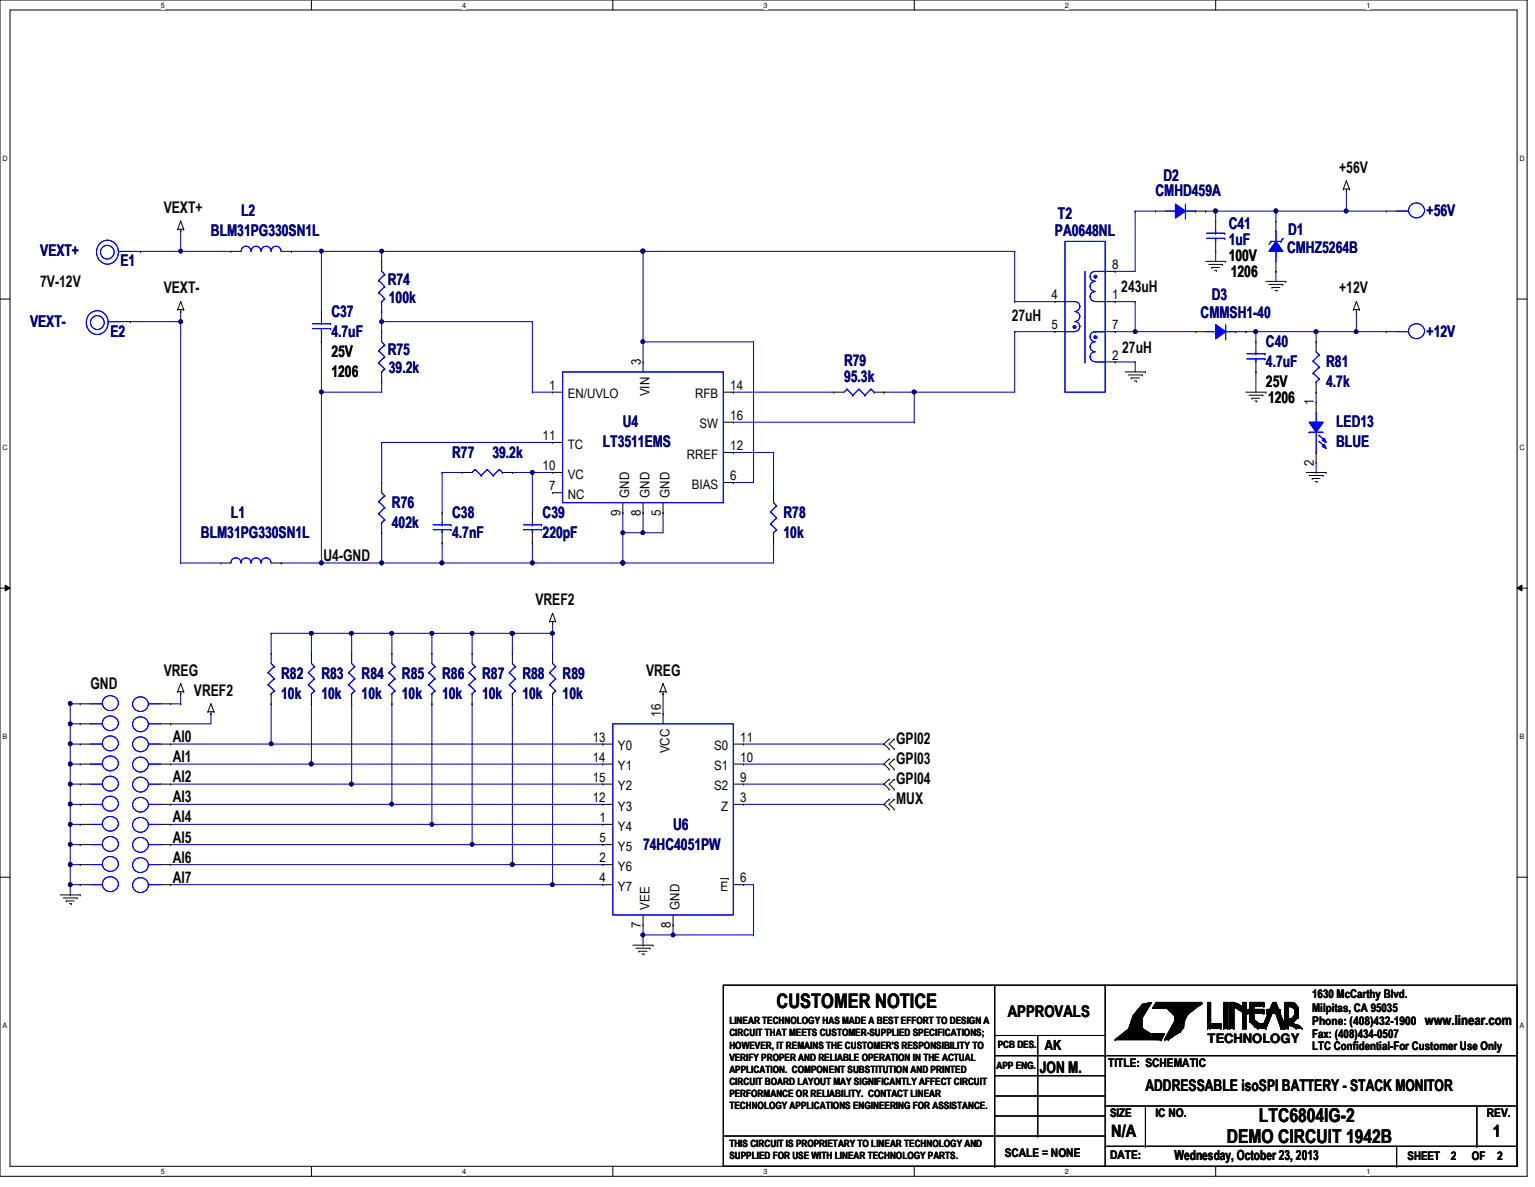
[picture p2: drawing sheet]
<svg xmlns="http://www.w3.org/2000/svg" width="279mm" height="216mm" viewBox="0 0 279 216" stroke-linecap="round" stroke-linejoin="round" font-family="sans-serif">
<defs><g id="words">
<text font-size="3.6" x="141.4" y="183.4">CUSTOMER NOTICE</text>
<g font-size="3.5">
<text x="223.3" y="207.9">DEMO CIRCUIT 1942B</text>
<text x="229.2" y="204.1">LTC6804IG-2</text>
</g>
<g font-size="3.1">
<text x="202.3" y="206.9">N/A</text>
<text x="271.7" y="206.9">1</text>
</g>
<g font-size="2.9" fill="#000080">
<text x="210.3" y="35.6">CMHD459A</text>
<text x="211.8" y="32.9">D2</text>
<text x="43.9" y="39.3">L2</text>
<text x="192.6" y="39.9">T2</text>
<text x="223.6" y="41.7">C41</text>
<text x="259.7" y="39.3">+56V</text>
<text x="7.3" y="46.7">VEXT+</text>
<text x="38.4" y="43">BLM31PG330SN1L</text>
<text x="192" y="43">PA0648NL</text>
<text x="223.6" y="44.6">1uF</text>
<text x="234.3" y="46.1">CMHZ5264B</text>
<text x="234.4" y="42.8">D1</text>
<text x="21.9" y="48.5">E1</text>
<text x="70.6" y="51.8">R74</text>
<text x="5.5" y="59.4">VEXT-</text>
<text x="60.3" y="57.6">C37</text>
<text x="70.8" y="55">100k</text>
<text x="218.5" y="57.8">CMMSH1-40</text>
<text x="220.6" y="54.5">D3</text>
<text x="20.1" y="61.3">E2</text>
<text x="60.3" y="61.3">4.7uF</text>
<text x="70.6" y="64.6">R75</text>
<text x="230.4" y="63.1">C40</text>
<text x="259.7" y="61.3">+12V</text>
<text x="70.8" y="67.9">39.2k</text>
<text x="153.6" y="66.5">R79</text>
<text x="153.6" y="69.5">95.3k</text>
<text x="230.4" y="66.8">4.7uF</text>
<text x="241.4" y="66.8">R81</text>
<text x="241.4" y="70.4">4.7k</text>
<text x="113.4" y="77.7">U4</text>
<text x="243.2" y="77.7">LED13</text>
<text x="82.3" y="83.2">R77</text>
<text x="89.6" y="83.2">39.2k</text>
<text x="109.7" y="81.4">LT3511EMS</text>
<text x="243.2" y="81.4">BLUE</text>
<text x="42" y="94.2">L1</text>
<text x="71.3" y="92.4">R76</text>
<text x="82.3" y="94.2">C38</text>
<text x="98.8" y="94.2">C39</text>
<text x="142.6" y="94.2">R78</text>
<text x="36.6" y="97.8">BLM31PG330SN1L</text>
<text x="71.3" y="96">402k</text>
<text x="82.3" y="97.8">4.7nF</text>
<text x="98.8" y="97.8">220pF</text>
<text x="142.6" y="97.8">10k</text>
<text x="51.2" y="123.4">R82</text>
<text x="58.5" y="123.4">R83</text>
<text x="65.8" y="123.4">R84</text>
<text x="73.2" y="123.4">R85</text>
<text x="80.5" y="123.4">R86</text>
<text x="87.8" y="123.4">R87</text>
<text x="95.1" y="123.4">R88</text>
<text x="102.4" y="123.4">R89</text>
<text x="51.2" y="127.1">10k</text>
<text x="58.5" y="127.1">10k</text>
<text x="65.8" y="127.1">10k</text>
<text x="73.2" y="127.1">10k</text>
<text x="80.5" y="127.1">10k</text>
<text x="87.8" y="127.1">10k</text>
<text x="95.1" y="127.1">10k</text>
<text x="102.4" y="127.1">10k</text>
<text x="117.1" y="154.5">74HC4051PW</text>
<text x="122.5" y="150.9">U6</text>
</g>
<g font-size="2.9">
<text x="243.8" y="31.5">+56V</text>
<text x="29.8" y="38.8">VEXT+</text>
<text x="223.6" y="47.5">100V</text>
<text x="7.3" y="52.1">7V-12V</text>
<text x="29.8" y="53.4">VEXT-</text>
<text x="204.1" y="53">243uH</text>
<text x="224" y="50.5">1206</text>
<text x="243.8" y="53.4">+12V</text>
<text x="184.1" y="58.3">27uH</text>
<text x="60.3" y="64.9">25V</text>
<text x="204.3" y="64.2">27uH</text>
<text x="60.3" y="68.6">1206</text>
<text x="230.4" y="70.4">25V</text>
<text x="230.8" y="73.3">1206</text>
<text x="58.9" y="102">U4-GND</text>
<text x="97.5" y="110.1">VREF2</text>
<text x="16.5" y="125.3">GND</text>
<text x="29.8" y="122.9">VREG</text>
<text x="117.6" y="122.9">VREG</text>
<text x="35.3" y="126.5">VREF2</text>
<text x="31.5" y="135">AI0</text>
<text x="163.1" y="135.3">GPI02</text>
<text x="31.5" y="138.6">AI1</text>
<text x="31.5" y="142.2">AI2</text>
<text x="163.1" y="139">GPI03</text>
<text x="163.1" y="142.7">GPI04</text>
<text x="31.5" y="145.9">AI3</text>
<text x="31.5" y="149.6">AI4</text>
<text x="163.1" y="146.3">MUX</text>
<text x="31.5" y="153.2">AI5</text>
<text x="31.5" y="156.9">AI6</text>
<text x="31.5" y="160.5">AI7</text>
<text x="183.4" y="184.9">APPROVALS</text>
<text x="189.3" y="195.1">JON M.</text>
<text x="208.5" y="198.4">ADDRESSABLE isoSPI BATTERY - STACK MONITOR</text>
</g>
<g font-size="2.5">
<text x="190.2" y="190.9">AK</text>
<text x="259.3" y="186.4">www.linear.com</text>
<text x="213.8" y="211">Wednesday, October 23, 2013</text>
</g>
<g font-size="2.4">
<text x="202.4" y="48.9">8</text>
<text x="191.4" y="59.9">5</text>
<text x="191.4" y="54.4">4</text>
<text x="202.4" y="54.4">1</text>
<text x="202.4" y="59.9">7</text>
<text x="202.4" y="65.4">2</text>
<text x="99.9" y="70.9">1</text>
<text x="116.6" y="66.4" transform="rotate(-90 116.6 66.4)">3</text>
<text x="132.9" y="70.9">14</text>
<text x="103.3" y="72.5">EN/UVLO</text>
<text x="118.2" y="72.1" transform="rotate(-90 118.2 72.1)">VIN</text>
<text x="126.5" y="72.5">RFB</text>
<text x="127.3" y="77.9">SW</text>
<text x="132.9" y="76.4">16</text>
<text x="239.1" y="73.7" transform="rotate(-90 239.1 73.7)">1</text>
<text x="98.8" y="80.1">11</text>
<text x="103.3" y="81.6">TC</text>
<text x="125" y="83.4">RREF</text>
<text x="132.9" y="81.9">12</text>
<text x="98.8" y="85.5">10</text>
<text x="99.9" y="89.2">7</text>
<text x="103.3" y="87.1">VC</text>
<text x="125.9" y="88.9">BIAS</text>
<text x="132.9" y="87.3">6</text>
<text x="239.1" y="84.8" transform="rotate(-90 239.1 84.8)">2</text>
<text x="103.3" y="90.8">NC</text>
<text x="112.9" y="93.9" transform="rotate(-90 112.9 93.9)">9</text>
<text x="114.5" y="90.5" transform="rotate(-90 114.5 90.5)">GND</text>
<text x="116.6" y="93.9" transform="rotate(-90 116.6 93.9)">8</text>
<text x="118.2" y="90.5" transform="rotate(-90 118.2 90.5)">GND</text>
<text x="120.3" y="93.9" transform="rotate(-90 120.3 93.9)">5</text>
<text x="121.8" y="90.5" transform="rotate(-90 121.8 90.5)">GND</text>
<text x="120.3" y="130.4" transform="rotate(-90 120.3 130.4)">16</text>
<text x="107.9" y="134.9">13</text>
<text x="112.5" y="136.5">Y0</text>
<text x="121.8" y="137" transform="rotate(-90 121.8 137)">VCC</text>
<text x="130" y="136.5">S0</text>
<text x="134.7" y="134.9">11</text>
<text x="107.9" y="138.6">14</text>
<text x="107.9" y="142.2">15</text>
<text x="112.5" y="140.1">Y1</text>
<text x="112.5" y="143.8">Y2</text>
<text x="130" y="143.8">S2</text>
<text x="130" y="140.1">S1</text>
<text x="134.7" y="142.2">9</text>
<text x="134.7" y="138.6">10</text>
<text x="107.9" y="145.9">12</text>
<text x="109.1" y="149.5">1</text>
<text x="112.5" y="147.4">Y3</text>
<text x="131.3" y="147.4">Z</text>
<text x="134.7" y="145.9">3</text>
<text x="109.1" y="153.2">5</text>
<text x="112.5" y="151.1">Y4</text>
<text x="112.5" y="154.8">Y5</text>
<text x="109.1" y="156.8">2</text>
<text x="109.1" y="160.5">4</text>
<text x="112.5" y="158.4">Y6</text>
<text x="134.7" y="160.5">6</text>
<text x="112.5" y="162.1">Y7</text>
<text x="118.2" y="165.5" transform="rotate(-90 118.2 165.5)">VEE</text>
<text x="123.7" y="165.5" transform="rotate(-90 123.7 165.5)">GND</text>
<text x="131.1" y="162.1">E</text>
<text x="116.6" y="168.9" transform="rotate(-90 116.6 168.9)">7</text>
<text x="122.1" y="168.9" transform="rotate(-90 122.1 168.9)">8</text>
<text x="219.8" y="189.7">TECHNOLOGY</text>
</g>
<g font-size="2.2">
<text x="238.8" y="184">Milpitas, CA 95035</text>
<text x="238.8" y="181.6">1630 McCarthy Blvd.</text>
<text x="238.8" y="188.8">Fax: (408)434-0507</text>
<text x="238.8" y="186.4">Phone: (408)432-1900</text>
<text x="238.8" y="190.9">LTC Confidential-For Customer Use Only</text>
<text x="201.7" y="194.1">TITLE: SCHEMATIC</text>
<text x="202.1" y="203.2">SIZE</text>
<text x="210.3" y="203.2">IC NO.</text>
<text x="270.6" y="203.2">REV.</text>
<text x="182.9" y="210.5">SCALE = NONE</text>
<text x="202.1" y="210.9">DATE:</text>
<text x="256.2" y="211.1">SHEET</text>
<text x="264.1" y="211.1">2</text>
<text x="267.9" y="211.1">OF</text>
<text x="272.5" y="211.1">2</text>
</g>
<g font-size="1.8">
<text x="132.8" y="186.3">LINEAR TECHNOLOGY HAS MADE A BEST EFFORT TO DESIGN A</text>
<text x="132.8" y="188.5">CIRCUIT THAT MEETS CUSTOMER-SUPPLIED SPECIFICATIONS;</text>
<text x="132.8" y="190.7">HOWEVER, IT REMAINS THE CUSTOMER'S RESPONSIBILITY TO</text>
<text x="181.6" y="190.7">PCB DES.</text>
<text x="132.8" y="192.9">VERIFY PROPER AND RELIABLE OPERATION IN THE ACTUAL</text>
<text x="132.8" y="195.1">APPLICATION. COMPONENT SUBSTITUTION AND PRINTED</text>
<text x="132.8" y="197.3">CIRCUIT BOARD LAYOUT MAY SIGNIFICANTLY AFFECT CIRCUIT</text>
<text x="181.4" y="194.4">APP ENG.</text>
<text x="132.8" y="199.5">PERFORMANCE OR RELIABILITY. CONTACT LINEAR</text>
<text x="132.8" y="201.7">TECHNOLOGY APPLICATIONS ENGINEERING FOR ASSISTANCE.</text>
<text x="132.8" y="208.6">THIS CIRCUIT IS PROPRIETARY TO LINEAR TECHNOLOGY AND</text>
<text x="132.8" y="210.8">SUPPLIED FOR USE WITH LINEAR TECHNOLOGY PARTS.</text>
</g>
<g font-size="1.3">
<text x="29.3" y="1.4">5</text>
<text x="84.1" y="1.4">4</text>
<text x="139" y="1.4">3</text>
<text x="193.8" y="1.4">2</text>
<text x="248.7" y="1.4">1</text>
<text x=".5" y="29.3">D</text>
<text x="276.6" y="29.3">D</text>
<text x=".5" y="81.9">C</text>
<text x="276.6" y="81.9">C</text>
<text x=".5" y="134.5">B</text>
<text x="276.6" y="134.5">B</text>
<text x=".5" y="187">A</text>
<text x="276.6" y="187">A</text>
<text x="29.3" y="213.5">5</text>
<text x="84.1" y="213.5">4</text>
<text x="139" y="213.5">3</text>
<text x="193.8" y="213.5">2</text>
<text x="248.7" y="213.5">1</text>
</g>
</g></defs>
<path d="M0 0h278v214h-278zM1.8 1.8h274.3v210.3h-274.3z" fill="none" stroke="#000" stroke-width=".18"/>
<g fill="#fff">
<path d="M29.3 .2h.7v1.5h-.7z"/>
<path d="M29.3 212.3h.7v1.5h-.7z"/>
</g>
<path d="M56.7 0v1.8M56.7 212.1v1.9" fill="none" stroke="#000" stroke-width=".18"/>
<g fill="#fff">
<path d="M84.1 .2h.7v1.5h-.7z"/>
<path d="M84.1 212.3h.7v1.5h-.7z"/>
</g>
<path d="M111.5 0v1.8M111.5 212.1v1.9" fill="none" stroke="#000" stroke-width=".18"/>
<g fill="#fff">
<path d="M139 .2h.7v1.5h-.7z"/>
<path d="M139 212.3h.7v1.5h-.7z"/>
</g>
<path d="M166.4 0v1.8M166.4 212.1v1.9" fill="none" stroke="#000" stroke-width=".18"/>
<g fill="#fff">
<path d="M193.8 .2h.8v1.5h-.8z"/>
<path d="M193.8 212.3h.8v1.5h-.8z"/>
</g>
<path d="M221.3 0v1.8M221.3 212.1v1.9" fill="none" stroke="#000" stroke-width=".18"/>
<g fill="#fff">
<path d="M248.7 .2h.7v1.5h-.7z"/>
<path d="M248.7 212.3h.7v1.5h-.7z"/>
<path d="M.5 28.1h.9v1.5h-.9z"/>
<path d="M276.6 28.1h.9v1.5h-.9z"/>
<path d="M.5 80.7h.9v1.5h-.9z"/>
<path d="M276.6 80.7h.9v1.5h-.9z"/>
</g>
<path d="M0 54.4h1.8M276.1 54.4h1.9" fill="none" stroke="#000" stroke-width=".18"/>
<g fill="#fff">
<path d="M.5 133.3h.8v1.4h-.8z"/>
<path d="M276.6 133.3h.9v1.4h-.9z"/>
</g>
<path d="M0 107h1.8M.9 106.4l.9 .6-.9 .5zM276.1 107l.9-.6v1.1zM276.1 107h1.9" fill="none" stroke="#000" stroke-width=".18"/>
<path d="M.9 106.4l.9 .6-.9 .5zM276.1 107l.9-.6v1.1z" fill="#000"/>
<g fill="#fff">
<path d="M.5 185.8h.8v1.5h-.8z"/>
<path d="M276.6 185.8h.9v1.5h-.9z"/>
</g>
<path d="M0 159.6h1.8M276.1 159.6h1.9" fill="none" stroke="#000" stroke-width=".18"/>
<path d="M32.9 45.7h.1M32.9 45.7h9.1" fill="none" stroke="#0000a0" stroke-width=".18"/>
<circle cx="32.9" cy="45.7" r=".34" fill="#000080"/>
<circle cx="32.9" cy="45.7" r=".34" fill="none" stroke="#000080" stroke-width=".18"/>
<path d="M23.7 58.5h.1M23.7 58.5h9.2M53 45.7h.1M53 45.7h5.5M58.5 45.7h.1M58.5 45.7v11" fill="none" stroke="#0000a0" stroke-width=".18"/>
<circle cx="58.5" cy="45.7" r=".34" fill="#000080"/>
<circle cx="58.5" cy="45.7" r=".34" fill="none" stroke="#000080" stroke-width=".18"/>
<path d="M69.5 45.7h.1M69.5 45.7v1.8M58.5 71.3h.1M58.5 62.2h.1M58.5 62.2v40.2M69.5 69.5h.1M69.5 69.5v1.8h-11" fill="none" stroke="#0000a0" stroke-width=".18"/>
<circle cx="58.5" cy="102.4" r=".35" fill="#000080"/>
<circle cx="58.5" cy="102.4" r=".35" fill="none" stroke="#000080" stroke-width=".18"/>
<circle cx="58.5" cy="71.3" r=".34" fill="#000080"/>
<circle cx="58.5" cy="71.3" r=".34" fill="none" stroke="#000080" stroke-width=".18"/>
<path d="M69.5 58.5h.1M69.5 58.5v1.8M51.2 102.4h.1M51.2 102.4h7.3" fill="none" stroke="#0000a0" stroke-width=".18"/>
<circle cx="69.5" cy="58.5" r=".34" fill="#000080"/>
<circle cx="69.5" cy="58.5" r=".34" fill="none" stroke="#000080" stroke-width=".18"/>
<path d="M69.5 45.7h.1M69.5 45.7h47.6M69.5 80.5h.1M69.5 80.5v7.3" fill="none" stroke="#0000a0" stroke-width=".18"/>
<circle cx="117" cy="45.7" r=".34" fill="#000080"/>
<circle cx="117" cy="45.7" r=".34" fill="none" stroke="#000080" stroke-width=".18"/>
<circle cx="69.5" cy="45.7" r=".34" fill="#000080"/>
<circle cx="69.5" cy="45.7" r=".34" fill="none" stroke="#000080" stroke-width=".18"/>
<g fill="none" stroke="#0000a0" stroke-width=".18">
<path d="M69.5 58.5h.1M69.5 56.7h.1M69.5 58.5h27.4M69.5 56.7v1.8M96.9 58.5h.1M96.9 58.5v12.8M96.9 71.3h.1M96.9 71.3h3.7M80.5 85.9h.1M80.5 98.8h.1M80.5 85.9h3.6M80.5 85.9v7.4"/>
<path d="M80.5 98.8v3.6h-11M69.5 102.4h.1"/>
</g>
<circle cx="80.4" cy="102.4" r=".35" fill="#000080"/>
<circle cx="80.4" cy="102.4" r=".35" fill="none" stroke="#000080" stroke-width=".18"/>
<circle cx="69.5" cy="102.4" r=".35" fill="#000080"/>
<circle cx="69.5" cy="102.4" r=".35" fill="none" stroke="#000080" stroke-width=".18"/>
<path d="M69.5 96.9h.1M69.5 96.9v5.5h-11M93.3 85.9h.1M93.3 85.9h3.6M96.9 98.8h.1M96.9 98.8v3.6M58.5 102.4h.1" fill="none" stroke="#0000a0" stroke-width=".18"/>
<circle cx="96.9" cy="102.4" r=".35" fill="#000080"/>
<circle cx="96.9" cy="102.4" r=".35" fill="none" stroke="#000080" stroke-width=".18"/>
<path d="M96.9 102.4h.1M96.9 102.4h16.5" fill="none" stroke="#0000a0" stroke-width=".18"/>
<circle cx="113.4" cy="102.4" r=".35" fill="#000080"/>
<circle cx="113.4" cy="102.4" r=".35" fill="none" stroke="#000080" stroke-width=".18"/>
<path d="M113.4 96.9h.1M113.4 96.9v5.5" fill="none" stroke="#0000a0" stroke-width=".18"/>
<circle cx="113.4" cy="102.4" r=".35" fill="#000080"/>
<circle cx="113.4" cy="102.4" r=".35" fill="none" stroke="#000080" stroke-width=".18"/>
<circle cx="113.4" cy="96.9" r=".34" fill="#000080"/>
<circle cx="113.4" cy="96.9" r=".34" fill="none" stroke="#000080" stroke-width=".18"/>
<path d="M117.1 96.9h.1M117.1 96.9h3.6" fill="none" stroke="#0000a0" stroke-width=".18"/>
<circle cx="117" cy="96.9" r=".34" fill="#000080"/>
<circle cx="117" cy="96.9" r=".34" fill="none" stroke="#000080" stroke-width=".18"/>
<path d="M69.5 80.5h.1M69.5 80.5h31.1M96.9 85.9h.1M96.9 85.9v7.4M96.9 85.9h3.7M117.1 93.3h.1M117.1 93.3v3.6M120.7 93.3h.1M120.7 93.3v3.6" fill="none" stroke="#0000a0" stroke-width=".18"/>
<circle cx="96.9" cy="85.9" r=".34" fill="#000080"/>
<circle cx="96.9" cy="85.9" r=".34" fill="none" stroke="#000080" stroke-width=".18"/>
<path d="M133.5 82.3h.1M133.5 82.3h7.3M140.8 82.3h.1M140.8 98.8h.1M140.8 82.3v7.3M140.8 98.8v3.6h-27.4M113.4 102.4h.1" fill="none" stroke="#0000a0" stroke-width=".18"/>
<circle cx="113.4" cy="102.4" r=".35" fill="#000080"/>
<circle cx="113.4" cy="102.4" r=".35" fill="none" stroke="#000080" stroke-width=".18"/>
<path d="M117.1 62.2h.1M117.1 62.2v3.6" fill="none" stroke="#0000a0" stroke-width=".18"/>
<circle cx="117" cy="62.1" r=".34" fill="#000080"/>
<circle cx="117" cy="62.1" r=".34" fill="none" stroke="#000080" stroke-width=".18"/>
<path d="M133.5 71.3h.1M133.5 71.3h18.3M166.4 71.3h.1M166.4 71.3h18.3" fill="none" stroke="#0000a0" stroke-width=".18"/>
<circle cx="166.4" cy="71.3" r=".36" fill="#000080"/>
<circle cx="166.4" cy="71.3" r=".36" fill="none" stroke="#000080" stroke-width=".18"/>
<path d="M117.1 45.7h.1M117.1 45.7h67.6" fill="none" stroke="#0000a0" stroke-width=".18"/>
<circle cx="117" cy="45.7" r=".34" fill="#000080"/>
<circle cx="117" cy="45.7" r=".34" fill="none" stroke="#000080" stroke-width=".18"/>
<g fill="none" stroke="#0000a0" stroke-width=".18">
<path d="M206.6 38.4h.1M206.6 38.4h3.7M219.5 38.4h.1M219.5 38.4h1.8M184.7 45.7h.1M184.7 54.9h.1M184.7 45.7v9.2M184.7 54.9h7.3M203 49.4h.1M203 54.9h.1M203 54.9h3.6M203 49.4h3.6"/>
<path d="M184.7 60.3h.1M184.7 60.3v11M184.7 60.3h7.3M206.6 60.3h.1M206.6 60.3h11M228.6 67.6h.1M228.6 67.6v3.7"/>
</g>
<circle cx="206.6" cy="60.3" r=".34" fill="#000080"/>
<circle cx="206.6" cy="60.3" r=".34" fill="none" stroke="#000080" stroke-width=".18"/>
<path d="M206.6 38.4h.1M206.6 38.4v11M221.3 38.4h.1M221.3 38.4v1.8M221.3 38.4h10.9M206.6 54.9h.1M206.6 54.9v5.4M203 65.8h.1M203 65.8h3.6M206.6 65.8h.1M206.6 65.8v1.8" fill="none" stroke="#0000a0" stroke-width=".18"/>
<circle cx="232.2" cy="38.4" r=".35" fill="#000080"/>
<circle cx="232.2" cy="38.4" r=".35" fill="none" stroke="#000080" stroke-width=".18"/>
<circle cx="221.2" cy="38.4" r=".37" fill="#000080"/>
<circle cx="221.2" cy="38.4" r=".37" fill="none" stroke="#000080" stroke-width=".18"/>
<path d="M232.2 38.4h.1M232.2 38.4v1.8M245.1 38.4h.1M245.1 38.4h7.2" fill="none" stroke="#0000a0" stroke-width=".18"/>
<circle cx="245" cy="38.4" r=".35" fill="#000080"/>
<circle cx="245" cy="38.4" r=".35" fill="none" stroke="#000080" stroke-width=".18"/>
<g fill="none" stroke="#0000a0" stroke-width=".18">
<path d="M25.6 45.7h.1M32.9 42h.1M32.9 42v3.7h-7.3M221.3 45.7h.1M221.3 45.7v1.8M232.2 49.4h.1M232.2 49.4v1.8M117.1 62.2h.1M117.1 62.2h20.1M137.2 62.2h.1M137.2 62.2v25.6h-3.7M160.9 71.3h.1"/>
<path d="M160.9 71.3h5.5M226.8 60.3h.1M226.8 60.3h12.8M228.6 60.3h.1M228.6 60.3v1.9M239.6 60.3h.1M239.6 60.3v1.9M133.5 87.8h.1"/>
</g>
<circle cx="228.6" cy="60.3" r=".34" fill="#000080"/>
<circle cx="228.6" cy="60.3" r=".34" fill="none" stroke="#000080" stroke-width=".18"/>
<path d="M246.9 60.3h.1M246.9 60.3h5.4" fill="none" stroke="#0000a0" stroke-width=".18"/>
<circle cx="246.8" cy="60.3" r=".34" fill="#000080"/>
<circle cx="246.8" cy="60.3" r=".34" fill="none" stroke="#000080" stroke-width=".18"/>
<path d="M117.1 45.7h.1M117.1 45.7v16.5M80.5 102.4h.1M80.5 102.4h16.4" fill="none" stroke="#0000a0" stroke-width=".18"/>
<circle cx="117" cy="45.7" r=".34" fill="#000080"/>
<circle cx="117" cy="45.7" r=".34" fill="none" stroke="#000080" stroke-width=".18"/>
<g fill="none" stroke="#0000a0" stroke-width=".18">
<path d="M58.5 45.7h.1M58.5 45.7h11M113.4 93.3h.1M113.4 96.9h.1M113.4 93.3v3.6M113.4 96.9h3.7M31.1 135.3h18.3M31.1 139h25.6M49.4 135.3h.1M49.4 128h.1M49.4 128v7.3M56.7 139h.1"/>
<path d="M56.7 128h.1M56.7 128v11M64 128h.1M64 128v14.6M31.1 142.6h32.9M31.1 146.3h40.2M64 142.6h.1M71.3 146.3h.1"/>
</g>
<circle cx="71.3" cy="146.3" r=".34" fill="#000080"/>
<circle cx="71.3" cy="146.3" r=".34" fill="none" stroke="#000080" stroke-width=".18"/>
<path d="M71.3 128h.1M71.3 128v18.3M31.1 149.9h47.5M78.6 149.9h.1" fill="none" stroke="#0000a0" stroke-width=".18"/>
<circle cx="78.6" cy="149.9" r=".34" fill="#000080"/>
<circle cx="78.6" cy="149.9" r=".34" fill="none" stroke="#000080" stroke-width=".18"/>
<path d="M78.6 128h.1M78.6 128v21.9M31.1 153.6h54.8M85.9 153.6h.1" fill="none" stroke="#0000a0" stroke-width=".18"/>
<circle cx="85.9" cy="153.6" r=".34" fill="#000080"/>
<circle cx="85.9" cy="153.6" r=".34" fill="none" stroke="#000080" stroke-width=".18"/>
<path d="M85.9 128h.1M85.9 128v25.6M31.1 157.3h62.2M93.3 157.3h.1" fill="none" stroke="#0000a0" stroke-width=".18"/>
<circle cx="93.2" cy="157.2" r=".37" fill="#000080"/>
<circle cx="93.2" cy="157.2" r=".37" fill="none" stroke="#000080" stroke-width=".18"/>
<path d="M93.3 128h.1M93.3 128v29.3M31.1 160.9h69.5M100.6 160.9h.1" fill="none" stroke="#0000a0" stroke-width=".18"/>
<circle cx="100.5" cy="160.9" r=".34" fill="#000080"/>
<circle cx="100.5" cy="160.9" r=".34" fill="none" stroke="#000080" stroke-width=".18"/>
<path d="M49.4 115.2h.1M49.4 115.2v3.7M49.4 115.2h7.3M100.6 115.2h.1M100.6 115.2v3.7M100.6 128h.1M100.6 128v32.9" fill="none" stroke="#0000a0" stroke-width=".18"/>
<circle cx="100.5" cy="115.2" r=".34" fill="#000080"/>
<circle cx="100.5" cy="115.2" r=".34" fill="none" stroke="#000080" stroke-width=".18"/>
<path d="M56.7 115.2h.1M56.7 115.2v3.7M56.7 115.2h7.3" fill="none" stroke="#0000a0" stroke-width=".18"/>
<circle cx="56.7" cy="115.2" r=".36" fill="#000080"/>
<circle cx="56.7" cy="115.2" r=".36" fill="none" stroke="#000080" stroke-width=".18"/>
<path d="M64 115.2h.1M64 115.2v3.7M64 115.2h7.3" fill="none" stroke="#0000a0" stroke-width=".18"/>
<circle cx="64" cy="115.2" r=".34" fill="#000080"/>
<circle cx="64" cy="115.2" r=".34" fill="none" stroke="#000080" stroke-width=".18"/>
<path d="M71.3 115.2h.1M71.3 115.2v3.7M78.6 115.2h.1M78.6 115.2h7.3" fill="none" stroke="#0000a0" stroke-width=".18"/>
<circle cx="78.6" cy="115.2" r=".34" fill="#000080"/>
<circle cx="78.6" cy="115.2" r=".34" fill="none" stroke="#000080" stroke-width=".18"/>
<path d="M78.6 115.2h.1M78.6 115.2v3.7M85.9 115.2h.1M85.9 115.2v3.7" fill="none" stroke="#0000a0" stroke-width=".18"/>
<circle cx="85.9" cy="115.2" r=".34" fill="#000080"/>
<circle cx="85.9" cy="115.2" r=".34" fill="none" stroke="#000080" stroke-width=".18"/>
<path d="M85.9 115.2h.1M85.9 115.2h7.4M93.3 115.2h.1M93.3 115.2v3.7" fill="none" stroke="#0000a0" stroke-width=".18"/>
<circle cx="93.2" cy="115.2" r=".36" fill="#000080"/>
<circle cx="93.2" cy="115.2" r=".36" fill="none" stroke="#000080" stroke-width=".18"/>
<path d="M93.3 115.2h.1M93.3 115.2h7.3" fill="none" stroke="#0000a0" stroke-width=".18"/>
<circle cx="93.2" cy="115.2" r=".36" fill="#000080"/>
<circle cx="93.2" cy="115.2" r=".36" fill="none" stroke="#000080" stroke-width=".18"/>
<path d="M71.3 115.2h.1M71.3 115.2h7.3M100.6 113.4h.1M100.6 113.4v1.8M31.1 131.7h.1M38.4 129.8h.1M38.4 129.8v1.9h-7.3" fill="none" stroke="#0000a0" stroke-width=".18"/>
<circle cx="71.3" cy="115.2" r=".34" fill="#000080"/>
<circle cx="71.3" cy="115.2" r=".34" fill="none" stroke="#000080" stroke-width=".18"/>
<path d="M49.4 135.3h60.3M109.7 135.3h.1" fill="none" stroke="#0000a0" stroke-width=".18"/>
<circle cx="49.4" cy="135.3" r=".34" fill="#000080"/>
<circle cx="49.4" cy="135.3" r=".34" fill="none" stroke="#000080" stroke-width=".18"/>
<path d="M56.7 139h.1M56.7 139h53" fill="none" stroke="#0000a0" stroke-width=".18"/>
<circle cx="56.7" cy="139" r=".37" fill="#000080"/>
<circle cx="56.7" cy="139" r=".37" fill="none" stroke="#000080" stroke-width=".18"/>
<path d="M64 142.6h.1M64 142.6h45.7" fill="none" stroke="#0000a0" stroke-width=".18"/>
<circle cx="64" cy="142.6" r=".34" fill="#000080"/>
<circle cx="64" cy="142.6" r=".34" fill="none" stroke="#000080" stroke-width=".18"/>
<g fill="none" stroke="#0000a0" stroke-width=".18">
<path d="M71.3 146.3h.1M71.3 146.3h38.4M78.6 149.9h.1M78.6 149.9h31.1M85.9 153.6h.1M85.9 153.6h23.8M93.3 157.3h.1M93.3 157.3h16.4M100.6 160.9h.1M100.6 160.9h9.1M117.1 170.1h.1M117.1 168.2v1.9"/>
<path d="M117.1 170.1h5.4"/>
</g>
<circle cx="117" cy="170" r=".34" fill="#000080"/>
<circle cx="117" cy="170" r=".34" fill="none" stroke="#000080" stroke-width=".18"/>
<path d="M122.5 168.2h.1M122.5 168.2v1.9" fill="none" stroke="#0000a0" stroke-width=".18"/>
<circle cx="122.5" cy="170" r=".34" fill="#000080"/>
<circle cx="122.5" cy="170" r=".34" fill="none" stroke="#000080" stroke-width=".18"/>
<g fill="none" stroke="#0000a0" stroke-width=".18">
<path d="M133.5 76.8h32.9M166.4 76.8h.1M166.4 71.3h.1M166.4 71.3v5.5M203 60.3h.1M203 60.3h3.6M12.8 128h.1M12.8 128h1.8M120.7 126.2h.1M120.7 126.2v3.6M135.3 135.3h25.6M135.3 139h25.6"/>
<path d="M160.9 135.3h.1M160.9 139h.1M135.3 142.6h25.6M135.3 146.3h25.6M160.9 142.6h.1M160.9 146.3h.1M117.1 171.9h.1M117.1 170.1v1.8M122.5 170.1h.1M122.5 170.1h14.7M135.3 160.9h1.9M137.2 160.9h.1"/>
<path d="M137.2 170.1h.1M137.2 160.9v9.2"/>
</g>
<circle cx="12.8" cy="128" r=".34" fill="#000080"/>
<circle cx="12.8" cy="128" r=".34" fill="none" stroke="#000080" stroke-width=".18"/>
<path d="M12.8 131.7h.1M12.8 131.7h1.8M12.8 128v3.7" fill="none" stroke="#0000a0" stroke-width=".18"/>
<circle cx="12.8" cy="131.7" r=".34" fill="#000080"/>
<circle cx="12.8" cy="131.7" r=".34" fill="none" stroke="#000080" stroke-width=".18"/>
<path d="M12.8 135.3h.1M12.8 139h.1M12.8 135.3h1.8M12.8 135.3v3.7" fill="none" stroke="#0000a0" stroke-width=".18"/>
<circle cx="12.8" cy="139" r=".35" fill="#000080"/>
<circle cx="12.8" cy="139" r=".35" fill="none" stroke="#000080" stroke-width=".18"/>
<path d="M12.8 139h.1M12.8 139h1.8M12.8 139v3.6M12.8 142.6h.1" fill="none" stroke="#0000a0" stroke-width=".18"/>
<circle cx="12.8" cy="142.6" r=".34" fill="#000080"/>
<circle cx="12.8" cy="142.6" r=".34" fill="none" stroke="#000080" stroke-width=".18"/>
<path d="M12.8 142.6h.1M12.8 146.3h.1M12.8 142.6h1.8M12.8 142.6v3.7" fill="none" stroke="#0000a0" stroke-width=".18"/>
<circle cx="12.8" cy="146.3" r=".34" fill="#000080"/>
<circle cx="12.8" cy="146.3" r=".34" fill="none" stroke="#000080" stroke-width=".18"/>
<path d="M12.8 146.3h.1M12.8 149.9h.1M12.8 146.3h1.8M12.8 146.3v3.6" fill="none" stroke="#0000a0" stroke-width=".18"/>
<circle cx="12.8" cy="149.9" r=".34" fill="#000080"/>
<circle cx="12.8" cy="149.9" r=".34" fill="none" stroke="#000080" stroke-width=".18"/>
<path d="M12.8 149.9h.1M12.8 153.6h.1M12.8 149.9h1.8M12.8 149.9v3.7" fill="none" stroke="#0000a0" stroke-width=".18"/>
<circle cx="12.8" cy="153.6" r=".34" fill="#000080"/>
<circle cx="12.8" cy="153.6" r=".34" fill="none" stroke="#000080" stroke-width=".18"/>
<path d="M12.8 153.6h.1M12.8 157.3h.1M12.8 153.6h1.8M12.8 153.6v3.7" fill="none" stroke="#0000a0" stroke-width=".18"/>
<circle cx="12.8" cy="157.2" r=".35" fill="#000080"/>
<circle cx="12.8" cy="157.2" r=".35" fill="none" stroke="#000080" stroke-width=".18"/>
<path d="M12.8 157.3h.1M12.8 157.3h1.8M12.8 157.3v3.6M12.8 160.9h.1" fill="none" stroke="#0000a0" stroke-width=".18"/>
<circle cx="12.8" cy="160.9" r=".34" fill="#000080"/>
<circle cx="12.8" cy="160.9" r=".34" fill="none" stroke="#000080" stroke-width=".18"/>
<path d="M246.9 56.7v3.6M239.6 71.3h.1M239.6 60.3h.1M239.6 71.3v1.9M239.6 60.3h7.3M246.9 60.3h.1M239.6 85.9h.1M239.6 84.1v1.8M12.8 160.9h.1M12.8 162.8h.1M12.8 160.9h1.8M12.8 160.9v1.9" fill="none" stroke="#0000a0" stroke-width=".18"/>
<circle cx="239.5" cy="60.3" r=".36" fill="#000080"/>
<circle cx="239.5" cy="60.3" r=".36" fill="none" stroke="#000080" stroke-width=".18"/>
<path d="M232.2 38.4h.1M232.2 38.4h12.9M245.1 38.4h.1M245.1 34.8v3.6M32.9 58.5h.1M32.9 58.5v43.9M32.9 102.4h.1M32.9 102.4h7.3" fill="none" stroke="#0000a0" stroke-width=".18"/>
<circle cx="32.9" cy="58.5" r=".34" fill="#000080"/>
<circle cx="32.9" cy="58.5" r=".34" fill="none" stroke="#000080" stroke-width=".18"/>
<path d="M32.9 56.7h.1M32.9 56.7v1.8M12.8 135.3h.1M12.8 131.7v3.6" fill="none" stroke="#0000a0" stroke-width=".18"/>
<circle cx="12.8" cy="135.3" r=".34" fill="#000080"/>
<circle cx="12.8" cy="135.3" r=".34" fill="none" stroke="#000080" stroke-width=".18"/>
<path d="M31.1 128h1.8M32.9 128h.1M32.9 126.2v1.8" fill="none" stroke="#0000a0" stroke-width=".18"/>
<g fill="none" stroke="#000" stroke-width=".18">
<path d="M244.5 34.4h.1M244.5 34.4h1.1M245.1 34.8h.1M245.1 32.9h.1M245.1 34.4v.4M245.1 32.9l-.6 1.5M245.1 32.9l.5 1.5M245.6 34.4h.1M32.3 41.7h.1M32.3 56.3h.1M32.3 41.7h1.1M32.3 56.3h1.1"/>
<path d="M32.9 42h.1M32.9 40.2h.1M32.9 56.7h.1M32.9 54.9h.1M32.9 41.7v.3M32.9 56.3v.4M32.9 40.2l-.6 1.5M32.9 40.2l.5 1.5M32.9 54.9l-.6 1.4M32.9 54.9l.5 1.4M33.4 41.7h.1M33.4 56.3h.1"/>
<path d="M219.5 47.5h3.6M220 48.1h2.5M220.6 48.6h.1M220.6 48.6h1.4M221.1 49.2h.3M221.4 49.2h.1M222.5 48.1h.1M223.1 47.5h.1M230.4 51.2h3.7M231 51.7h2.5M231.5 52.3h.1M231.5 52.3h1.5"/>
<path d="M232.1 52.8h.4M232.5 52.8h.1M233.5 51.7h.1M234.1 51.2h.1M246.3 56.3h.1M246.3 56.3h1.1M246.9 56.7h.1M246.9 54.9h.1M246.9 56.3v.4M246.9 54.9l-.6 1.4M246.9 54.9l.5 1.4M247.4 56.3h.1"/>
<path d="M69.5 60.3h.1M69.5 69.5h.1M69.5 60.3v1.9M69.5 67.6v1.9M204.8 67.6h3.7M205.4 68.2h2.5M205.9 68.7h.1M205.9 68.7h1.5M206.5 69.3h.3M206.8 69.3h.1M207.9 68.2h.1M208.5 67.6h.1"/>
<path d="M226.8 71.3h3.6M227.3 71.9h2.6M227.9 72.4h.1M227.9 72.4h1.4M228.4 72.9h.4M228.8 72.9h.1M229.9 71.9h.1M230.4 71.3h.1M69.5 87.8h.1M69.5 96.9h.1M69.5 87.8v1.8M69.5 95.1v1.8"/>
<path d="M237.7 85.9h3.7M238.3 86.5h2.5M238.8 87h.1M238.8 87h1.5M239.4 87.6h.3M239.7 87.6h.1M240.8 86.5h.1M241.4 85.9h.1M85.9 118.9h.1M85.9 118.9v1.8M100 113h.1M100 113h1.1"/>
<path d="M100.6 113.4h.1M100.6 111.5h.1M100.6 113v.4M100.6 111.5l-.6 1.5M100.6 111.5l.5 1.5M101.1 113h.1M32.3 125.8h.1M32.3 125.8h1.1M32.9 126.2h.1M32.9 124.3h.1M32.9 125.8v.4M32.9 124.3l-.6 1.5"/>
<path d="M32.9 124.3l.5 1.5M33.4 125.8h.1M37.8 129.5h.1M37.8 129.5h1.1M38.4 129.8h.1M38.4 128h.1M38.4 129.5v.3M38.4 128l-.6 1.5M38.4 128l.5 1.5M38.9 129.5h.1M85.9 128h.1M85.9 126.2v1.8"/>
<path d="M120.1 125.8h.1M120.1 125.8h1.1M120.7 126.2h.1M120.7 124.3h.1M120.7 125.8v.4M120.7 124.3l-.6 1.5M120.7 124.3l.5 1.5M121.2 125.8h.1M161.8 134.4h.1M161.8 136.2h.1M161.8 138h.1M161.8 139.9h.1"/>
<path d="M161.8 134.4l-.9 .9 .9 .9M161.8 138l-.9 1 .9 .9M162.8 136.2h.1M162.8 134.4h.1M162.8 139.9h.1M162.8 138h.1M162.8 134.4l-1 .9 1 .9M162.8 138l-1 1 1 .9M161.8 141.7h.1M161.8 143.6h.1M161.8 145.4h.1M161.8 147.2h.1"/>
<path d="M161.8 141.7l-.9 .9 .9 1M161.8 145.4l-.9 .9 .9 .9M162.8 143.6h.1M162.8 141.7h.1M162.8 147.2h.1M162.8 145.4h.1M162.8 141.7l-1 .9 1 1M162.8 145.4l-1 .9 1 .9M11 162.8h3.6M11.5 163.3h2.6M12.1 163.9h.1M12.1 163.9h1.4"/>
<path d="M12.6 164.4h.4M13 164.4h.1M14.1 163.3h.1M14.6 162.8h.1M115.2 171.9h3.7M115.7 172.5h2.6M116.3 173h.1M116.3 173h1.5M116.8 173.5h.4M117.2 173.5h.1M118.3 172.5h.1M118.9 171.9h.1"/>
<path d="M131.7 179.2h144.4v32.9h-144.4zM181.1 179.2v32.9M201.2 179.2h.1M201.2 179.2v32.9M181.1 188.3h.1M181.1 192h.1M181.1 195.7h.1M181.1 199.3h.1M181.1 188.3h20.1M181.1 192h95M181.1 195.7h20.1M181.1 199.3h20.1"/>
<path d="M188.9 188.3v18.3M201.2 192h.1M203 189.1h.1M203 189.1h8.4M203.7 188.7h.1M203.7 188.9h.1M203.7 188.7l7.5 .2M203.7 188.9l7.5 .2M204.8 188.3h.1M204.8 188.6h.1M205 188.3l6 .3M205 188.6l6 .1"/>
<path d="M205.5 186.9h.1M205.5 187.1h.1M205.5 187.1l-2.5 2M205.7 188.2h.1M205.7 188.3h.1M205.9 187.1h.1M205.9 187.2h.1M205.9 187.1l-2.2 1.6M205.9 187.2l-2.2 1.7M206.3 184.7h.1M206.3 187.2h.1M206.3 184.9h.1"/>
<path d="M206.3 187.5h.1M206.3 186.7h.1M206.3 184.7l-.8 2.2M206.3 187.2l-1.5 1.1M206.3 187.5l-1.5 1.1M206.3 184.9l-.8 2.2M206.5 185.1h.1M206.5 185.3h.1M206.5 187.6h.1M206.5 185.3l-.6 1.8M206.5 185.4l-.6 1.8M206.6 188h1"/>
<path d="M206.6 188.2h1M206.8 185.3l-.5 1.4M207 185.1h.1M207 185.3h.1M207 184.7h.1M207 186.7h.1M207 185.3l-.7 1.9M207 185.4l-.7 2.1M207 186.2l-.5 1.4M207 186.7l-.2 .5M207.2 187.2h.1M207.2 185.3h.1"/>
<path d="M207.2 187.5h.1M207.2 185.4h.1M207.2 187.2l1.5 1.1M207.2 185.3v2.2M207.2 187.5l-1.5 .7M207.2 187.5l1.5 1.1M207.2 187.6l-1.5 .7M207.6 187.1h.1M207.6 185.1h.1M207.6 188h.1M207.6 185.3h.1M207.6 188.2h.1"/>
<path d="M207.6 187.2h.1M207.6 187.1l1.8 1.2M207.6 185.1v2.1M207.6 187.2l1.8 1.4M207.7 185.1h.1M207.9 182.7h.1M207.9 187.1h.1M207.9 185.1h.1M207.9 183h.1M207.9 183.2h.1M207.9 185.3h.1M207.9 187.2h.1"/>
<path d="M207.9 182.7l-1.6 2M207.9 187.1l1.5 .9M207.9 185.1v2.1M207.9 183l-1.4 2.1M207.9 183.2l-1.4 2.1M207.9 187.2l1.5 1M208.1 182.9h.9v.1h-1.3v.2h1v.2h-1.3v.2h1.3v.2h-1.7v.2h1.5v.1h-1.7v.2h1.3v.4h-1.5v-.2h1.1v.4h.2h-1.6v.2h1.6v.3h-1.8v-.1h1.8v.5h-2v-.2h1.8v.6v-.2h-1.8v.2h2v.3v-.1h-2.2v.1h2v.2h-2v.2h2.2v.2h-2.4v.1h2.6v.3h-3.1v.1h3.8v.2h-4.2v.2h7.2v.2h-7.5v.1h7.3h-7.7v.3h7.7v.3v-.2h-8.2v.2h8M208.1 183.4l-1.1 1.3M208.7 182.9h.1M208.7 183h.1M208.7 182.7h.5M208.7 182.9l-.8 .1"/>
<path d="M208.7 183l-.8 .2M208.8 182.7l-.1 .2M208.8 182.9l-.1 .1M209 182.7h.1M209 182.9h.1M209 182.7l-1.4 2.4M209 182.7l-2 2.4M209 182.9l-2 2.4M209 182.9l-1.4 2.4M209.2 182.7h.1M209.4 188h.1M209.4 188.3h.1"/>
<path d="M209.4 188.6h.1M209.4 182.5h.1M209.4 188h2.6M209.4 188.3h2.2M209.4 182.5l-1.5 .4-1.6 2M209.4 188.6h2.2M209.4 182.5l-1.7 2.6M209.6 182.3h.1M209.6 182.3l-1.7 .4M209.6 182.3l-1.7 2.8M209.9 183.2h.1M209.9 183.2h7.4"/>
<path d="M209.9 183h7.9M210.1 182.9h8.1M210.3 182.7h.1M210.3 182.7h7.9M210.5 182.3h.1M210.5 182.5h.1M210.5 182.3l-.7 1.1h7.6M210.5 182.3h8.2M210.5 182.5h8.2M210.5 182.3v.2M211 188.6h.1M211 188.7h.1"/>
<path d="M211.2 188.9h.1M211.2 189.1h.1M211.4 189.1h.1M211.6 188.3h.1M211.6 188.6h.1M211.6 188.3l-.4 .6M211.6 188.6l-.4 .5M212 188h.1M212 189.1h.1M212 189.1h.7M212 188l-.6 1.1M212.3 188.9h.1"/>
<path d="M212.3 188.6h.1M212.3 188.9h.4M212.3 188.6v.3M212.3 188.7h.6M212.5 183.4h.1M212.5 188.7h.1M212.5 188.9h.1M212.5 183.2h.1M212.5 183.4l1.7 1.7M212.5 188.3h.9M212.5 188.2h1.3M212.5 183.2l1.7 1.3"/>
<path d="M212.7 189.1h.1M212.7 188.2h.1M212.7 188.9h.1M212.7 183.6h.1M212.7 188h1.5M212.7 183.6h4.2M212.7 183.4l1.5 1.5M212.7 187.8h1.6M212.9 188.6h.1M212.9 188.7h.1M212.9 188.2h.1M212.9 187.6h1.8"/>
<path d="M213.1 183l1.1 1.1M213.1 187.2h1.8M213.1 187.5h1.8M213.2 182.9h.1M213.2 188.2h.1M213.2 187.1h2M213.2 182.9l1.3 1.1M213.4 188.6h.1M213.4 184h.1M213.4 188.3h.1M213.4 186.9h1.8M213.4 184.1h2.9"/>
<path d="M213.4 184h2.9M213.4 186.7h2M213.4 188.6l-.7 .5M213.4 184l.8 .7M213.6 187.6h.1M213.6 187.8h.1M213.6 186.4h1.8M213.6 186.5h1.8M213.8 184.7h.1M213.8 185.8h.1M213.8 186h.1M213.8 188.2h.1"/>
<path d="M213.8 184.7v1.3M213.8 185.8l-1.8 3.3M213.8 186.2h1.4M213.8 184.3h2.2M213.8 183.6l.7 .7M213.8 183l.9 1.5M214 186h.1M214 185.6h.1M214 184.9h.1M214 185.8h1.4M214 186h1.4M214 185.4h1.6"/>
<path d="M214 186l-1.3 2.2M214 184.5h1.8M214 185.6l-1.9 3.5M214 184.9v.7M214.2 184.9h.1M214.2 184.1h.1M214.2 185.4h.1M214.2 185.1h.1M214.2 186.4h.1M214.2 184.7h.1M214.2 188h.1M214.2 185.3h1"/>
<path d="M214.2 185.6h.9M214.2 183.2l.5 .8M214.2 184.9l-.2 1.1M214.2 185.4l-1.7 3.2M214.2 184.7v1.7M214.2 184.9h1M214.2 185.1h1.6M214.2 184.7h1.6M214.3 184.7h.1M214.3 185.8h.1M214.3 186h.1M214.3 186.4h.1"/>
<path d="M214.3 187.8h.1M214.3 184.5v1.5M214.3 185.8l-1.8 2.9M214.3 186l-1.8 2.9M214.3 186.4l-1.4 1.8M214.5 187.2h.1M214.5 186.4h.1M214.5 186.5h.1M214.5 187.5h.1M214.5 184.3h.1M214.5 187.8h.1M214.5 187.2l-1.6 1.4"/>
<path d="M214.5 186.4l-.9 1.2M214.5 187.5l-1.6 1.2M214.5 186.5l-.9 1.3M214.5 187.8l-1.8 1.1M214.7 184h.1M214.7 185.3h.1M214.7 184.5h.1M214.7 187.6h.1M214.9 187.6h.1M214.9 186.4h.1M214.9 184.7h.1M214.9 184.1h.1"/>
<path d="M214.9 185.3h.1M214.9 186.7h.1M214.9 187.2h.1M214.9 187.5h.1M214.9 183.6l-.4 2.9M214.9 187.6l-1.5 1M214.9 186.4l-.7 .8M214.9 184.7v2M214.9 182.9l-.2 2.4M214.9 186.7l-1.7 1.5M215.1 184.7h.1M215.1 186.4h.1"/>
<path d="M215.1 184.9h.1M215.1 186.5h.1M215.1 184.3h.1M215.1 185.6h.1M215.1 184.7v1.8M215.1 186.5l-.6 .7M215.1 186.7l-.6 .8M215.2 183.8h.1M215.2 182.9h.1M215.2 186.7h.1M215.2 184.9h.1M215.2 185.3h.1"/>
<path d="M215.2 186.2h.1M215.2 186.9h.1M215.2 187.1h.1M215.2 186h.1M215.2 182.9l-.3 .9M215.2 184.9v1.8M215.2 186.7l-.7 1.1M215.4 185.1h.1M215.4 185.3h.1M215.4 184.9h.1M215.4 185.8h.1M215.4 186h.1"/>
<path d="M215.4 186.5h.1M215.4 186.4h.1M215.4 186.7h.1M215.4 184.3v2.4M215.4 184.9l-.5 .4M215.6 185.4h.1M215.6 185.6h.1M215.6 184.7v.9M215.8 184.5h.1M215.8 185.1h.1M215.8 184.7h.1M215.8 184.9h.1"/>
<path d="M216 184.3h.1M216 183.6l-.9 .7M216 183l-.8 .8M216 182.9l-1.3 1.1M216 184.5l-.2 .4M216 184.7l-.8 1.3M216.3 184.1h.1M216.3 184h.1M216.3 183.8h.1M216.3 183.8h-2.9l.9 .9M216.7 183h.1M216.7 183.6l-1.6 1.1"/>
<path d="M216.7 183.8l-1.6 1.1M216.7 183l-1.5 1M216.7 182.9l-1.8 1.2M216.9 183.6h.1M216.9 183.8l-1.5 1.1M217.3 183.2h.1M217.3 183l-2.2 1.3M217.4 183.4h.1M217.7 183.3a3.9 3.9 0 0 0-2.3 3.6l-.5 .7M217.8 183h.1M218.2 182.7h.1M218.2 182.9h.1"/>
<path d="M218.5 182.7h.1M218.5 182.7l-3.1 2.4M218.7 182.5h.1M218.7 182.3v.2M218.7 182.5l-.2 .2M218.7 182.3l-2.4 1.8M219.8 186.9h.1M219.8 182.3h.1M219.8 187.1h.1M219.8 182.5h.1M219.8 182.3h.5M219.8 182.3v4.8"/>
<path d="M219.8 186.9h2.4M219.8 182.5h.5M219.8 187.1h2.4M220 186.5h.1M220 186.7h.1M220 182.7v4M220.2 186.9h.1M220.2 186.7h.1M220.2 187.1h.1M220.2 182.7v4.2M220.2 186.5h1.8M220.2 186.7h1.8"/>
<path d="M220.3 186.2h.1M220.3 182.3h.1M220.3 186.4h.1M220.3 182.5h.1M220.3 186.2h1.9M220.3 182.3v4.1M220.3 186.4h1.9M222 186.5h.1M222 186.7h.1M222.2 186.9h.1M222.2 186.2h.1M222.2 187.1h.1"/>
<path d="M222.2 186.4h.1M222.2 186.2v.9M222.8 186.9h.1M222.8 182.3h.1M222.8 182.5h.1M222.8 187.1h.1M222.8 182.3h.7M222.8 186.9h.7M222.8 182.3v4.8M222.8 182.5h.7M222.8 187.1h.7M222.9 186.7h.1"/>
<path d="M222.9 186.9h.1M222.9 182.5v4.4M223.1 182.5v4.6M223.3 186.7h.1M223.3 186.9h.1M223.3 182.5v4.4M223.5 186.9h.1M223.5 182.3h.1M223.5 182.5h.1M223.5 187.1h.1M223.5 182.3v4.8M223.8 186.9h.1"/>
<path d="M223.8 182.3h.1M223.8 182.5h.1M223.8 187.1h.1M223.8 182.3h.8M223.8 186.9h.8M223.8 182.3v4.8M223.8 182.5h.8M223.8 187.1h.8M224 182.5v4.2h.4v-4h.9v.2h-.9h1.4v.1h-1.4h1.6v.2h-.9v.2h1.3v-.9h.2v4.4h-.2v-3.5M224.2 186.7h.1M224.2 186.9h.1M224.2 182.5v4.4"/>
<path d="M224.2 182.7l1.5 .5M224.2 182.9l1.5 .5M224.6 186.9h.1M224.6 183h.1M224.6 182.3h.1M224.6 183.2h.1M224.6 182.5h.1M224.6 187.1h.1M224.6 183v4.1M224.6 183l.9 .4M224.6 182.3l.9 .4M224.6 183.2l.9 .4"/>
<path d="M224.6 182.5l.9 .4M225.5 183.4h.1M225.5 182.7h.1M225.5 183.6h.1M225.5 182.9h.1M225.5 183.4l.7 .6M225.5 182.7l.7 .5M225.5 182.9l.7 .5M225.5 183.6l.7 .5M225.7 183.2h.1M225.7 183.4h.1M225.7 183.2l.9 .8"/>
<path d="M225.7 183.4l.9 .7M226.2 184h.1M226.2 186.9h.1M226.2 182.3h.1M226.2 183.2h.1M226.2 183.4h.1M226.2 182.5h.1M226.2 184.1h.1M226.2 187.1h.1M226.2 182.3h.6M226.2 186.9h.6M226.2 182.3v1.1"/>
<path d="M226.2 184v3.1M226.2 182.5h.6M226.2 187.1h.6M226.6 186.9h.1M226.6 184h.1M226.6 187.1h.1M226.6 184.1h.1M226.6 182.5v4.6M226.8 186.9h.1M226.8 182.3h.1M226.8 187.1h.1M226.8 182.5h.1"/>
<path d="M226.8 182.3v4.8M227.1 184.1h.1M227.1 183.6h.1M227.1 184.3h.1M227.1 183.8h.1M227.1 183.6v.7M227.1 184.1h2.9M227.1 183.6h2.9M227.1 183.8h2.9M227.1 184.3h2.9M227.3 184h2.6M227.5 185.6h.1"/>
<path d="M227.5 182.3h.1M227.5 182.5h.1M227.5 185.8h.1M227.5 182.7h.1M227.5 182.3h2.5M227.5 182.3v3.5M227.5 185.6l.9 .9M227.5 182.7h2.4M227.5 182.5h2.5M227.5 185.8l.9 .9M227.7 182.5v3.3h.5h-.2v-3.1M227.9 182.7h.1"/>
<path d="M227.9 185.6h.1M227.9 185.8h.1M227.9 182.9h.1M227.9 182.9h2.1M227.9 182.7v3.1M227.9 185.6l1.3 1.1M227.9 185.8l1.3 1.1M228.2 185.4h.1M228.2 182.9h.1M228.2 185.6h.1M228.2 183h.1M228.2 185.4l1 .8"/>
<path d="M228.2 182.9v2.7M228.2 185.6l1 .8M228.2 183h1.8M228.4 186.5h.1M228.4 186.7h.1M228.4 186.5l.5 .4M228.4 186.7l.5 .4M228.8 182.5h.1M228.8 182.7h.1M228.9 186.9h.1M228.9 187.1h.1M228.9 186.9h1.5"/>
<path d="M228.9 187.1h1.5M229.2 186.2h.1M229.2 186.7h.1M229.2 186.4h.1M229.2 186.9h.1M229.2 186.2h.8M229.2 186.4h.8M229.9 182.7h.1M229.9 184h.1M229.9 182.9h.1M229.9 184.1h.1M230 186.2h.1"/>
<path d="M230 182.9h.1M230 182.3h.1M230 184.1h.1M230 183.6h.1M230 182.5h.1M230 183.8h.1M230 184.3h.1M230 183h.1M230 186.5h.1M230 182.3v.7M230 183.6v.7M230.3 186.5h.1"/>
<path d="M230.3 186.7h.1M230.3 186.9h.1M230.3 186.5l-1.1 .2M230.3 186.7l-1.1 .2M230.4 186.9h.1M230.4 187.1h.1M230.6 184.3h.1M230.6 183.6h.1M230.6 183.8h.1M230.6 184.1h2.4M230.6 183.6h2.4M230.6 183.6v.7"/>
<path d="M230.6 183.8h2.4M230.8 186.2h-2.8v.2h2.6v.1h-2.2v.2h2M230.8 184h2.2M231.7 182.5h.5v.4h-.5zM231.7 182.3h.1M231.7 182.5h.1M231.7 182.9h.1M231.7 182.9v-.2h.5v.3h-.7v.2M231.7 182.3h.5M231.7 182.3l-1.7 3.9M231.7 182.5h.5M231.7 182.7l-1.7 3.8"/>
<path d="M231.9 183.2h.1M231.9 183.4h.1M231.9 183.2l-1.5 3.7M231.9 183.2l1.3 3.7M231.9 182.7l-1.6 3.8M231.9 183.4l-1.5 3.7M231.9 183.4l1.3 3.7M231.9 183l-1.6 3.9M231.9 182.5l.3 .2M232.1 182.5h.1M232.1 183l1.4 4.1M232.1 183.2l1.2 3.9"/>
<path d="M232.1 182.5l1.6 4M232.2 182.3h.1M232.2 182.5h.1M232.2 182.7h.1M232.2 182.3l1.5 3.9M232.2 182.9l1.3 3.8M232.2 182.5l1.5 3.9M232.2 183l1.3 3.9M232.2 182.7l-.5 .2M233 184.1h.1M233 183.6h.1M233 184h.1"/>
<path d="M233 183.8h.1M233 183.6v.7h-2.4M233.2 186.9h.1M233.2 187.1h.1M233.2 186.9h.5M233.2 187.1h.5M233.3 187.1h.1M233.5 186.7h.1M233.5 186.9h.1M233.5 187.1h.1M233.7 186.9h.1M233.7 186.2h.1"/>
<path d="M233.7 186.4h.1M233.7 187.1h.1M233.7 186.2v.9M233.9 186.9h.1M233.9 187.1h.1M233.9 186.9h.5M233.9 182.5h1.3M233.9 187.1h.5M234.1 186.5h.1M234.1 182.7h.1M234.1 186.7h.1M234.1 182.9h.1"/>
<path d="M234.1 182.9h1.3M234.1 182.7h1.3M234.1 182.7v4M234.3 182.7h.1M234.3 186.7h.1M234.3 182.9h.1M234.3 186.9h.1M234.3 182.9v4M234.4 186.9h.1M234.4 182.9h.1M234.4 185.3h.1M234.4 186.4h.1"/>
<path d="M234.4 183h.1M234.4 186.5h.1M234.4 187.1h.1M234.4 185.4h.1M234.4 186.2h1M234.4 182.9v4.2M234.4 182.9l1 .1M234.4 185.3h.8M234.4 186.4h1M234.4 185.8h.8M234.4 185.6h.8M234.4 186.5h.6"/>
<path d="M234.4 183l1 .2M234.4 186h.8M234.4 185.4h.8M234.8 185.8h.1M234.8 186h.1M234.8 185.8l1.5 .9M234.8 186l1.5 .9M235 186.4h.1M235 182.5h.1M235 182.7h.1M235 186.5h.1M235 186.4l.9 .5"/>
<path d="M235 186.5l.9 .6M235.2 185.3h.1M235.2 182.3h.1M235.2 185.8h.1M235.2 185.6h.1M235.2 186h.1M235.2 185.4h.1M235.2 182.5h.1M235.2 182.3h-1.3v4.8M235.2 182.3l.5 .2M235.2 182.5l.5 .2M235.4 183h.1"/>
<path d="M235.4 185.8h.1M235.4 182.7h.1M235.4 186.2h.1M235.4 183.2h.1M235.4 186.4h.1M235.4 182.9h.1M235.4 186h.1M235.4 183l.3 .6M235.4 182.7l.5 .5M235.4 186.2l.7 .5M235.4 182.9l.5 .5M235.4 183l.3 .4"/>
<path d="M235.4 186.4l.7 .5M235.4 186l.3 .4M235.4 183.2l.3 .6M235.7 183.6h.1M235.7 184.5h.1M235.7 182.5h.1M235.7 183.2h.1M235.7 183.4h.1M235.7 186.4h.1M235.7 184.7h.1M235.7 182.7h.1M235.7 183.8h.1"/>
<path d="M235.7 183.6v1.1M235.7 184.5l-.5 .8M235.7 182.5l.6 .7M235.7 182.7l.4 .7M235.7 182.7l.6 .7M235.7 186.4l.8 .1M235.7 184.7l-.5 .7M235.7 182.9l.4 .7M235.7 183.2l.2 1.7M235.9 186.9h.1M235.9 183.2h.1M235.9 184.5h.1"/>
<path d="M235.9 183.4h.1M235.9 184.7h.1M235.9 187.1h.1M235.9 186.9h.9M235.9 183.2l.2 1.3M235.9 183.6v1.1M235.9 183.4l.2 1.3M235.9 187.1h1.1M236.1 184.5h.1M236.1 186.7h.1M236.1 184.7h.1M236.1 183.4h.1"/>
<path d="M236.1 183.8h.1M236.1 186.9h.1M236.1 183.6h.1M236.1 184h.1M236.1 184.5l-1.3 1.3M236.1 184.7l-1.3 1.3M236.1 183.8v.9M236.1 186.7h.5M236.3 183.2h.1M236.3 184.9h.1M236.3 183.4h.1M236.3 184.7h.1"/>
<path d="M236.3 185.1h.1M236.3 183.6h.1M236.3 183.2v1.9M236.3 184.9l-.9 .9M236.3 183.4l-.2 .4M236.3 183.6l-.2 1.3-.9 .9M236.3 183.6l-.2 .4M236.3 185.1l-.9 .9M236.5 186.5h.1M236.5 186.5l.5 .6M237 187.1h.1M131.7 206.6h.1"/>
<path d="M131.7 206.6h69.5M181.1 203h.1M181.1 212.1h.1M181.1 203h20.1M188.9 206.6h.1M201.2 208.5h.1M201.2 201.2h.1M201.2 208.5h74.9M201.2 201.2h74.9M208.5 208.5h.1M208.5 201.2v7.3M254.2 212.1h.1"/>
<path d="M254.2 208.5v3.6M268.8 208.5h.1M268.8 201.2v7.3"/>
</g>
<g fill="none" stroke="#00f" stroke-width=".18">
<path d="M68.9 63.8h.1M68.9 66h.1M68.9 63.8l1.1 1.1M68.9 66l1.1 1.1M69.5 67.6h.1M69.5 62.2l.5 .5M70 62.7h.1M70 64.9h.1M70 67.1h.1M70 62.7l-1.1 1.1M70 64.9l-1.1 1.1M70 67.1l-.5 .5"/>
<path d="M238.3 78.6h.1M238.3 78.6h2.5M239.6 76.8h.1M239.6 75v1.8M239.6 78.6v3.7M68.9 91.2h.1M68.9 93.4h.1M68.9 91.2l1.1 1.1M68.9 93.4l1.1 1.1M69.5 95.1h.1M69.5 89.6l.5 .6M70 90.2h.1"/>
<path d="M70 92.3h.1M70 94.5h.1M70 90.2l-1.1 1M70 92.3l-1.1 1.1M70 94.5l-.5 .6M239.6 82.3h.1M85.4 122.3h.1M85.4 124.5h.1M85.4 122.3l1.1 1.1M85.4 124.5l1.1 1.1M85.9 126.2h.1M85.9 120.7l.6 .5"/>
<path d="M86.5 121.2h.1M86.5 123.4h.1M86.5 125.6h.1M86.5 121.2l-1.1 1.1M86.5 123.4l-1.1 1.1M86.5 125.6l-.6 .6"/>
</g>
<path d="M238.3 76.8h2.5l-1.2 1.8z" fill-rule="evenodd" fill="#00f"/>
<path d="M238.3 76.8h2.5l-1.2 1.8z" fill="none" stroke="#00f" stroke-width=".18"/>
<path d="M241 80.8l.4 .8-.7-.4z" fill-rule="evenodd" fill="#00f"/>
<path d="M241 80.8l.4 .8-.7-.4z" fill="none" stroke="#00f" stroke-width=".18"/>
<path d="M241 79.7l.4 .8-.7-.4z" fill-rule="evenodd" fill="#00f"/>
<path d="M238.3 78.6h.1M238.3 78.6h2.5M239.6 76.8h.1M239.6 75v1.8M239.6 78.6v3.7M240.1 79.2h.1M240.1 79.2l1.1 1.1M241 79.7l.4 .8-.7-.4zM239.6 82.3h.1M240.1 80.3h.1M240.1 80.3l1.1 1.1" fill="none" stroke="#00f" stroke-width=".18"/>
<path d="M238.3 76.8h2.5l-1.2 1.8z" fill-rule="evenodd" fill="#00f"/>
<path d="M238.3 76.8h2.5l-1.2 1.8z" fill="none" stroke="#00f" stroke-width=".18"/>
<path d="M241 80.8l.4 .8-.7-.4z" fill-rule="evenodd" fill="#00f"/>
<path d="M241 80.8l.4 .8-.7-.4z" fill="none" stroke="#00f" stroke-width=".18"/>
<path d="M241 79.7l.4 .8-.7-.4z" fill-rule="evenodd" fill="#00f"/>
<g fill="none" stroke="#00f" stroke-width=".18">
<path d="M254.2 38.4h2.2M256.4 38.4h.1M256.6 37.5a1.42 1.42 0 0 1 2-.4 1.42 1.42 0 0 1 .4 2 1.42 1.42 0 0 1-2 .3 1.42 1.42 0 0 1-.4-1.9zM56.9 59.8h3.3M56.9 58.9h3.3M58.5 58.9h.1M58.5 59.8h.1M58.5 58.5v.4M58.5 59.8v.5M60.2 59.8h.1M60.2 58.9h.1M193.8 43.9h7.4v27.4h-7.4z"/>
<path d="M199.3 51.2a.87 .87 0 0 0-.9 .9M201.2 49.4h-1.9a.89 .89 0 0 0-.9 .8 .89 .89 0 0 0 .9 .9M201.2 49.4h.1M226.9 65.3h3.4M226.9 64.3h3.4M228.6 64.3h.1M228.6 65.3h.1M228.6 64v.3M228.6 65.3v.5M230.3 65.3h.1M230.3 64.3h.1M239 65.7h.1"/>
<path d="M239 67.9h.1M239 65.7l1.1 1.1M239 67.9l1.1 1M239.6 69.5h.1M239.6 64l.5 .6M240.1 79.2h.1M240.1 64.6h.1M240.1 66.8h.1M240.1 68.9h.1M240.1 79.2l1.1 1.1M240.1 64.6l-1.1 1.1M240.1 66.8l-1.1 1.1"/>
<path d="M240.1 68.9l-.5 .6M241 79.7l.4 .8-.7-.4zM78.8 96.4h3.3M78.8 95.5h3.3M80.5 95.5h.1M80.5 96.4h.1M80.5 95.1v.4M80.5 96.4v.5M82.1 96.4h.1M82.1 95.5h.1M86.5 85.4h.1M86.5 85.4l-.6 .5"/>
<path d="M86.5 85.4l1.1 1.1M87.6 86.5h.1M88.7 85.4h.1M88.7 85.4l-1.1 1.1M88.7 85.4l1.1 1.1M89.8 86.5h.1M90.9 85.4h.1M90.9 85.4l-1.1 1.1M90.9 85.4l.5 .5M91.4 85.9h.1M95.3 96.4h3.3M95.3 95.5h3.3"/>
<path d="M96.9 95.5h.1M96.9 96.4h.1M96.9 95.1v.4M96.9 96.4v.5M98.6 96.4h.1M98.6 95.5h.1M240.1 80.3h.1M240.1 80.3l1.1 1.1M16.5 139h2.1M18.6 139h.1M18.9 138a1.42 1.42 0 0 1 2-.3 1.42 1.42 0 0 1 .4 1.9 1.42 1.42 0 0 1-2 .4 1.42 1.42 0 0 1-.4-2zM48.8 122.3h.1"/>
<path d="M48.8 124.5h.1M48.8 122.3l1.1 1.1M48.8 124.5l1.1 1.1M49.4 126.2h.1M49.4 120.7l.5 .5M49.9 121.2h.1M49.9 123.4h.1M49.9 125.6h.1M49.9 121.2l-1.1 1.1M49.9 123.4l-1.1 1.1M49.9 125.6l-.5 .6M78.1 122.3h.1"/>
<path d="M78.1 124.5h.1M78.1 122.3l1.1 1.1M78.1 124.5l1.1 1.1M78.6 126.2h.1M78.6 120.7l.6 .5M79.2 121.2h.1M79.2 123.4h.1M79.2 125.6h.1M79.2 121.2l-1.1 1.1M79.2 123.4l-1.1 1.1M79.2 125.6l-.6 .6M16.5 149.9h2.1"/>
<path d="M18.6 149.9h.1M18.9 149a1.41 1.41 0 0 1 1.9-.3 1.41 1.41 0 0 1 .5 1.9 1.41 1.41 0 0 1-2 .4 1.41 1.41 0 0 1-.4-2zM27.1 149.9h.1M27.1 149.9h2.2M27.1 160.9h.1M27.1 160.9h2.2"/>
<circle cx="25.6" cy="150" r="1.4"/>
<circle cx="25.6" cy="161" r="1.4"/>
</g>
<g fill="none" stroke="#000" stroke-width=".18">
<path d="M252.3 38.4h.1M252.3 38.4h1.9M58.5 56.7h.1M58.5 56.7v1.8M58.5 62.2h.1M58.5 60.3v1.9M228.6 62.2h.1M228.6 67.6h.1M228.6 62.2v1.8M228.6 65.8v1.8M239.6 73.2h.1M239.6 62.2h.1"/>
<path d="M239.6 71.3h.1M239.6 62.2v1.8M239.6 69.5v1.8M239.6 73.2v1.8M80.5 93.3h.1M80.5 98.8h.1M80.5 93.3v1.8M80.5 96.9v1.9M84.1 85.9h.1M84.1 85.9h1.8M91.4 85.9h1.9M93.3 85.9h.1"/>
<path d="M96.9 93.3h.1M96.9 98.8h.1M96.9 93.3v1.8M96.9 96.9v1.9M239.6 84.1h.1M239.6 82.3v1.8M49.4 118.9h.1M49.4 118.9v1.8M78.6 118.9h.1M78.6 118.9v1.8M14.6 139h.1M14.6 139h1.9"/>
<path d="M49.4 128h.1M49.4 126.2v1.8M78.6 128h.1M78.6 126.2v1.8M14.6 149.9h.1M14.6 149.9h1.9M29.3 149.9h1.8M31.1 149.9h.1M29.3 160.9h1.8M31.1 160.9h.1"/>
</g>
<circle cx="199.4" cy="50.3" r=".26" fill="#00f"/>
<g fill="none" stroke="#00f" stroke-width=".18">
<path d="M193.8 54.9h.1M193.8 54.9h1.9a.89 .89 0 0 1 .9 .9 .89 .89 0 0 1-.9 .8M195.7 58.5a.89 .89 0 0 1 .9 .9 .89 .89 0 0 1-.9 .9M195.7 56.7a.89 .89 0 0 1 .9 .9 .89 .89 0 0 1-.9 .9M197.5 49.4v16.4M198.4 52.1a.89 .89 0 0 0 .9 .9M199.3 53a.89 .89 0 0 0-.9 .9 .89 .89 0 0 0 .9 .9M199.3 54.9h1.9M201.2 54.9h.1M193.8 60.3h.1M193.8 60.3h1.9M197.5 65.8h.1"/>
<path d="M199.3 60.3h.1M199.3 60.3a.91 .91 0 0 0-.9 .9 .91 .91 0 0 0 .9 .9M199.3 64a.89 .89 0 0 0-.9 .9 .89 .89 0 0 0 .9 .9M199.3 62.2a.89 .89 0 0 0-.9 .9 .89 .89 0 0 0 .9 .9M199.3 60.3h1.9M199.3 65.8h1.9M201.2 60.3h.1M201.2 65.8h.1"/>
<circle cx="199.4" cy="50.3" r=".26"/>
</g>
<circle cx="195.6" cy="59.5" r=".26" fill="#00f"/>
<circle cx="195.6" cy="59.5" r=".26" fill="none" stroke="#00f" stroke-width=".18"/>
<circle cx="199.4" cy="61.3" r=".26" fill="#00f"/>
<g fill="none" stroke="#00f" stroke-width=".18">
<path d="M193.8 43.9h7.4v27.4h-7.4zM199.3 51.2a.87 .87 0 0 0-.9 .9M201.2 49.4h-1.9a.89 .89 0 0 0-.9 .8 .89 .89 0 0 0 .9 .9M201.2 49.4h.1"/>
<circle cx="199.4" cy="61.3" r=".26"/>
</g>
<circle cx="199.4" cy="50.3" r=".26" fill="#00f"/>
<g fill="none" stroke="#00f" stroke-width=".18">
<path d="M193.8 54.9h.1M193.8 54.9h1.9a.89 .89 0 0 1 .9 .9 .89 .89 0 0 1-.9 .8M195.7 58.5a.89 .89 0 0 1 .9 .9 .89 .89 0 0 1-.9 .9M195.7 56.7a.89 .89 0 0 1 .9 .9 .89 .89 0 0 1-.9 .9M197.5 49.4v16.4M198.4 52.1a.89 .89 0 0 0 .9 .9M199.3 53a.89 .89 0 0 0-.9 .9 .89 .89 0 0 0 .9 .9M199.3 54.9h1.9M201.2 54.9h.1M193.8 60.3h.1M193.8 60.3h1.9M197.5 65.8h.1"/>
<path d="M199.3 60.3h.1M199.3 60.3a.91 .91 0 0 0-.9 .9 .91 .91 0 0 0 .9 .9M199.3 64a.89 .89 0 0 0-.9 .9 .89 .89 0 0 0 .9 .9M199.3 62.2a.89 .89 0 0 0-.9 .9 .89 .89 0 0 0 .9 .9M199.3 60.3h1.9M199.3 65.8h1.9M201.2 60.3h.1M201.2 65.8h.1"/>
<circle cx="199.4" cy="50.3" r=".26"/>
</g>
<circle cx="195.6" cy="59.5" r=".26" fill="#00f"/>
<circle cx="195.6" cy="59.5" r=".26" fill="none" stroke="#00f" stroke-width=".18"/>
<circle cx="199.4" cy="61.3" r=".26" fill="#00f"/>
<g fill="none" stroke="#00f" stroke-width=".18">
<path d="M212.1 38.4h1.9M214 38.4h.1M215.8 39.7h.1M215.8 37.1v2.6M215.8 38.4h1.8M217.6 38.4h.1M16.3 57.1a2.08 2.08 0 0 1 2.9 .2 2.08 2.08 0 0 1-.1 2.9 2.02 2.02 0 0 1-2.5 .3 2.02 2.02 0 0 1-.8-2.4zM19.7 58.5h.1M19.7 58.5h2.2M45.7 45.7a.89 .89 0 0 0-.9-.9 .89 .89 0 0 0-.9 .9M47.5 45.7a.89 .89 0 0 0-.9-.9 .89 .89 0 0 0-.9 .9M49.3 45.7a.89 .89 0 0 0-.9-.9 .89 .89 0 0 0-.9 .9"/>
<path d="M51.1 45.7a.89 .89 0 0 0-.9-.9 .89 .89 0 0 0-.8 .9M68.9 51h.1M68.9 53.2h.1M68.9 51l1.1 1.1M68.9 53.2l1.1 1.1M69.5 54.9h.1M69.5 49.4l.5 .5M70 49.9h.1M70 52.1h.1M70 54.3h.1M70 49.9l-1.1 1.1M70 52.1l-1.1 1.1"/>
<path d="M70 54.3l-.5 .6M102.4 67.6h29.3v23.8h-29.3zM154.2 70.8h.1M154.2 70.8l-.6 .5M154.2 70.8l1 1.1M155.2 71.9h.1M156.3 70.8h.1M156.3 70.8l-1.1 1.1M156.3 70.8l1.1 1.1M157.4 71.9h.1M158.5 70.8h.1M158.5 70.8l-1.1 1.1"/>
<path d="M158.5 70.8l.6 .5M159.1 71.3h.1M42 102.4a.91 .91 0 0 1 .9-.9 .91 .91 0 0 1 1 .9M43.9 102.4a.89 .89 0 0 1 .9-.9 .89 .89 0 0 1 .9 .9M45.7 102.4a.89 .89 0 0 1 .9-.9 .89 .89 0 0 1 .9 .9M47.5 102.4a.89 .89 0 0 1 .9-.9 .89 .89 0 0 1 .9 .9M16.5 135.3h2.1M18.6 135.3h.1M18.9 134.4a1.42 1.42 0 0 1 2-.3 1.42 1.42 0 0 1 .4 1.9 1.42 1.42 0 0 1-2 .4 1.42 1.42 0 0 1-.4-2zM24.4 127.3a1.38 1.38 0 0 1 2.3-.1 1.38 1.38 0 0 1-.7 2.1 1.37 1.37 0 0 1-1.6-.4 1.37 1.37 0 0 1 0-1.6zM27.1 139h.1M27.1 128h.1"/>
<path d="M27.1 139h2.2M27.1 128h2.2M70.8 122.3h.1M70.8 124.5h.1M70.8 122.3l1.1 1.1M70.8 124.5l1.1 1.1M71.3 126.2h.1M71.3 120.7l.6 .5M71.9 121.2h.1M71.9 123.4h.1M71.9 125.6h.1M71.9 121.2l-1.1 1.1"/>
<path d="M71.9 123.4l-1.1 1.1M71.9 125.6l-.6 .6M16.5 153.6h2.1M16.5 142.6h2.1M18.6 153.6h.1M18.6 142.6h.1M18.9 152.7a1.42 1.42 0 0 1 2-.4 1.42 1.42 0 0 1 .4 2 1.42 1.42 0 0 1-2 .3 1.42 1.42 0 0 1-.4-1.9zM18.9 141.7a1.42 1.42 0 0 1 2-.3 1.42 1.42 0 0 1 .4 1.9 1.42 1.42 0 0 1-2 .4 1.42 1.42 0 0 1-.4-2z"/>
<circle cx="17.7" cy="58.7" r="1.26"/>
<circle cx="199.4" cy="61.3" r=".26"/>
<circle cx="25.6" cy="139.1" r="1.4"/>
</g>
<g fill="none" stroke="#000" stroke-width=".18">
<path d="M21.9 58.5h1.8M23.7 58.5h.1M42 45.7h.1M42 45.7h1.9M51.2 45.7h1.8M53 45.7h.1M69.5 47.5h.1M69.5 56.7h.1M69.5 47.5v1.9M69.5 54.9v1.8M192 54.9h.1M192 54.9h1.8"/>
<path d="M201.2 49.4h1.8M201.2 54.9h1.8M203 49.4h.1M203 54.9h.1M100.6 71.3h.1M100.6 71.3h1.8M117.1 65.8h.1M117.1 65.8v1.8M131.7 71.3h1.8M131.7 76.8h1.8M133.5 71.3h.1M133.5 76.8h.1"/>
<path d="M151.8 71.3h.1M151.8 71.3h1.8M159.1 71.3h1.8M160.9 71.3h.1M192 60.3h.1M192 60.3h1.8M201.2 65.8h1.8M201.2 60.3h1.8M203 65.8h.1M203 60.3h.1M100.6 80.5h.1M100.6 85.9h.1"/>
<path d="M100.6 89.6h.1M100.6 80.5h1.8M100.6 85.9h1.8M100.6 89.6h1.8M113.4 93.3h.1M113.4 91.4v1.9M117.1 93.3h.1M117.1 91.4v1.9M120.7 93.3h.1M120.7 91.4v1.9M131.7 82.3h1.8M131.7 87.8h1.8"/>
<path d="M133.5 82.3h.1M133.5 87.8h.1M40.2 102.4h.1M40.2 102.4h1.8M49.4 102.4h1.8M51.2 102.4h.1M71.3 118.9h.1M71.3 118.9v1.8M14.6 135.3h.1M14.6 135.3h1.9M29.3 139h1.8M29.3 128h1.8"/>
<path d="M31.1 139h.1M31.1 128h.1M71.3 128h.1M71.3 126.2v1.8M14.6 153.6h.1M14.6 142.6h.1M14.6 153.6h1.9M14.6 142.6h1.9"/>
</g>
<path d="M214 37.1l1.8 1.3-1.8 1.3z" fill-rule="evenodd" fill="#00f"/>
<path d="M212.1 38.4h1.9M214 37.1l1.8 1.3-1.8 1.3zM214 38.4h.1M215.8 39.7h.1M215.8 37.1v2.6M215.8 38.4h1.8M217.6 38.4h.1" fill="none" stroke="#00f" stroke-width=".18"/>
<path d="M214 37.1l1.8 1.3-1.8 1.3z" fill-rule="evenodd" fill="#00f"/>
<g fill="none" stroke="#00f" stroke-width=".18">
<path d="M214 37.1l1.8 1.3-1.8 1.3zM231.4 43.9h.1M231.4 43.9l-.4 .5M231.4 43.9h1.8M232.2 45.7h.1M232.2 42h.1M232.2 42v1.9M232.2 45.7v1.8M233.2 43.9h.1M233.5 43.3h.1M233.5 43.3l-.3 .6M16.5 128h2.1"/>
<path d="M18.6 128h.1M18.9 127.1a1.42 1.42 0 0 1 2-.4 1.42 1.42 0 0 1 .4 2 1.42 1.42 0 0 1-2 .3 1.42 1.42 0 0 1-.4-1.9zM27.1 135.3h.1M27.1 135.3h2.2M100 122.3h.1M100 124.5h.1M100 122.3l1.1 1.1M100 124.5l1.1 1.1M100.6 126.2h.1M100.6 120.7l.5 .5M101.1 121.2h.1M101.1 123.4h.1"/>
<path d="M101.1 125.6h.1M101.1 121.2l-1.1 1.1M101.1 123.4l-1.1 1.1M101.1 125.6l-.5 .6M111.5 131.7h22v34.7h-22zM16.5 157.3h2.1M18.6 157.3h.1M18.9 156.3a1.42 1.42 0 0 1 2-.3 1.42 1.42 0 0 1 .4 1.9 1.42 1.42 0 0 1-2 .4 1.42 1.42 0 0 1-.4-2zM24.4 145.6a1.38 1.38 0 0 1 2.3-.1 1.38 1.38 0 0 1-.7 2.1 1.37 1.37 0 0 1-1.6-.4 1.37 1.37 0 0 1 0-1.6zM27.1 157.3h.1M27.1 146.3h.1M27.1 157.3h2.2"/>
<path d="M27.1 146.3h2.2"/>
<circle cx="25.6" cy="135.4" r="1.4"/>
<circle cx="25.6" cy="157.4" r="1.4"/>
</g>
<g fill="none" stroke="#000" stroke-width=".18">
<path d="M210.3 38.4h.1M210.3 38.4h1.8M217.6 38.4h1.9M219.5 38.4h.1M100.6 118.9h.1M100.6 118.9v1.8M14.6 128h.1M14.6 128h1.9M29.3 135.3h1.8M31.1 135.3h.1M100.6 128h.1M100.6 126.2v1.8"/>
<path d="M109.7 135.3h.1M109.7 139h.1M109.7 135.3h1.8M109.7 139h1.8M120.7 129.8h.1M120.7 129.8v1.9M133.5 135.3h1.8M133.5 139h1.8M135.3 139h.1M135.3 135.3h.1M14.6 157.3h.1M14.6 157.3h1.9"/>
<path d="M29.3 146.3h1.8M29.3 157.3h1.8M31.1 157.3h.1M31.1 146.3h.1M109.7 142.6h.1M109.7 146.3h.1M109.7 149.9h.1M109.7 153.6h.1M109.7 157.3h.1M109.7 142.6h1.8M109.7 146.3h1.8M109.7 149.9h1.8"/>
<path d="M109.7 153.6h1.8M109.7 157.3h1.8M131.1 159.8h1.4M132.5 159.8h.1M133.5 142.6h1.8M133.5 146.3h1.8M135.3 146.3h.1M135.3 142.6h.1M109.7 160.9h.1M109.7 160.9h1.8M117.1 168.2h.1M117.1 166.4v1.8"/>
<path d="M122.5 168.2h.1M122.5 166.4v1.8M133.5 160.9h1.8M135.3 160.9h.1"/>
</g>
<path d="M232.2 43.9l1.3 1.8h-2.5z" fill-rule="evenodd" fill="#00f"/>
<path d="M231.4 43.9h.1M231.4 43.9l-.4 .5M231.4 43.9h1.8M232.2 43.9l1.3 1.8h-2.5zM232.2 45.7h.1M232.2 42h.1M232.2 42v1.9M232.2 45.7v1.8M233.2 43.9h.1M233.5 43.3h.1M233.5 43.3l-.3 .6" fill="none" stroke="#00f" stroke-width=".18"/>
<path d="M232.2 43.9l1.3 1.8h-2.5z" fill-rule="evenodd" fill="#00f"/>
<g fill="none" stroke="#00f" stroke-width=".18">
<path d="M223.1 59.1v2.5M232.2 43.9l1.3 1.8h-2.5zM256.6 59.4a1.42 1.42 0 0 1 2-.3 1.42 1.42 0 0 1 .4 1.9 1.42 1.42 0 0 1-2 .4 1.42 1.42 0 0 1-.4-2zM219.5 60.3h1.8M221.3 60.3h.1M223.1 61.6h.1M223.1 60.3h1.8M224.9 60.3h.1M254.2 60.3h2.2M256.4 60.3h.1M16.5 131.7h2.1M18.6 131.7h.1"/>
<path d="M18.9 130.8a1.41 1.41 0 0 1 1.9-.4 1.41 1.41 0 0 1 .5 1.9 1.41 1.41 0 0 1-2 .4 1.41 1.41 0 0 1-.4-1.9zM27.1 131.7h.1M27.1 131.7h2.2M63.5 122.3h.1M63.5 124.5h.1M63.5 122.3l1.1 1.1M63.5 124.5l1.1 1.1M64 126.2h.1M64 120.7l.6 .5M64.6 121.2h.1M64.6 123.4h.1M64.6 125.6h.1"/>
<path d="M64.6 121.2l-1.1 1.1M64.6 123.4l-1.1 1.1M64.6 125.6l-.6 .6M92.7 122.3h.1M92.7 124.5h.1M92.7 122.3l1.1 1.1M92.7 124.5l1.1 1.1M93.3 126.2h.1M93.3 120.7l.5 .5M93.8 121.2h.1M93.8 123.4h.1M93.8 125.6h.1"/>
<path d="M93.8 121.2l-1.1 1.1M93.8 123.4l-1.1 1.1M93.8 125.6l-.5 .6M16.5 146.3h2.1M18.6 146.3h.1M18.9 145.4a1.42 1.42 0 0 1 2-.4 1.42 1.42 0 0 1 .4 2 1.42 1.42 0 0 1-2 .3 1.42 1.42 0 0 1-.4-1.9z"/>
<circle cx="25.6" cy="131.8" r="1.4"/>
</g>
<g fill="none" stroke="#000" stroke-width=".18">
<path d="M232.2 49.4h.1M232.2 40.2h.1M232.2 40.2v1.8M232.2 47.5v1.9M252.3 60.3h.1M252.3 60.3h1.9M64 118.9h.1M64 118.9v1.8M93.3 118.9h.1M93.3 118.9v1.8M14.6 131.7h.1M14.6 131.7h1.9"/>
<path d="M29.3 131.7h1.8M31.1 131.7h.1M64 128h.1M64 126.2v1.8M93.3 128h.1M93.3 126.2v1.8M14.6 146.3h.1M14.6 146.3h1.9"/>
</g>
<path d="M221.3 59.1l1.8 1.2-1.8 1.3z" fill-rule="evenodd" fill="#00f"/>
<path d="M221.3 59.1l1.8 1.2-1.8 1.3zM223.1 59.1v2.5M219.5 60.3h1.8M221.3 60.3h.1M223.1 61.6h.1M223.1 60.3h1.8M224.9 60.3h.1" fill="none" stroke="#00f" stroke-width=".18"/>
<path d="M221.3 59.1l1.8 1.2-1.8 1.3z" fill-rule="evenodd" fill="#00f"/>
<g fill="none" stroke="#00f" stroke-width=".18">
<path d="M18.2 44.3a2.05 2.05 0 0 1 2.7-.1 2.05 2.05 0 0 1 .4 2.7 1.96 1.96 0 0 1-2.3 1 1.96 1.96 0 0 1-1.4-2.1v-.5zM21.6 45.7h.1M21.6 45.7h2.1M219.6 43.3h3.3M219.6 42.4h3.3M221.3 59.1l1.8 1.2-1.8 1.3zM221.3 42.4h.1M221.3 43.3h.1M221.3 42v.4M221.3 43.3v.6M222.9 43.3h.1M222.9 42.4h.1"/>
<path d="M140.3 93.1h.1M140.3 95.3h.1M140.3 93.1l1.1 1.1M140.3 95.3l1.1 1.1M140.8 96.9h.1M140.8 91.4l.6 .6M141.4 92h.1M141.4 94.2h.1M141.4 96.4h.1M141.4 92l-1.1 1.1M141.4 94.2l-1.1 1.1M141.4 96.4l-.6 .5"/>
<path d="M56.1 122.3h.1M56.1 124.5h.1M56.1 122.3l1.1 1.1M56.1 124.5l1.1 1.1M56.7 126.2h.1M56.7 120.7l.5 .5M57.2 121.2h.1M57.2 123.4h.1M57.2 125.6h.1M57.2 121.2l-1.1 1.1M57.2 123.4l-1.1 1.1M57.2 125.6l-.5 .6"/>
<path d="M27.1 153.6h.1M27.1 142.6h.1M27.1 153.6h2.2M27.1 142.6h2.2M16.5 160.9h2.1M18.6 160.9h.1M18.9 160a1.42 1.42 0 0 1 2-.3 1.42 1.42 0 0 1 .4 1.9 1.42 1.42 0 0 1-2 .4 1.42 1.42 0 0 1-.4-2z"/>
<circle cx="19.5" cy="45.9" r="1.25"/>
<circle cx="25.6" cy="142.7" r="1.4"/>
<circle cx="25.6" cy="153.7" r="1.4"/>
</g>
<g fill="none" stroke="#000" stroke-width=".18">
<path d="M23.7 45.7h1.9M25.6 45.7h.1M221.3 40.2h.1M221.3 45.7h.1M221.3 40.2v1.8M221.3 43.9v1.8M217.6 60.3h.1M217.6 60.3h1.9M224.9 60.3h1.9M226.8 60.3h.1M140.8 89.6h.1M140.8 98.8h.1"/>
<path d="M140.8 89.6v1.8M140.8 96.9v1.9M56.7 118.9h.1M56.7 118.9v1.8M56.7 128h.1M56.7 126.2v1.8M29.3 153.6h1.8M29.3 142.6h1.8M31.1 153.6h.1M31.1 142.6h.1M14.6 160.9h.1M14.6 160.9h1.9"/>
</g>
<circle cx="32.9" cy="45.7" r=".34" fill="#000080"/>
<circle cx="32.9" cy="45.7" r=".34" fill="none" stroke="#000080" stroke-width=".18"/>
<circle cx="58.5" cy="45.7" r=".34" fill="#000080"/>
<circle cx="58.5" cy="45.7" r=".34" fill="none" stroke="#000080" stroke-width=".18"/>
<circle cx="58.5" cy="102.4" r=".35" fill="#000080"/>
<circle cx="58.5" cy="102.4" r=".35" fill="none" stroke="#000080" stroke-width=".18"/>
<circle cx="58.5" cy="71.3" r=".34" fill="#000080"/>
<circle cx="58.5" cy="71.3" r=".34" fill="none" stroke="#000080" stroke-width=".18"/>
<circle cx="69.5" cy="58.5" r=".34" fill="#000080"/>
<circle cx="69.5" cy="58.5" r=".34" fill="none" stroke="#000080" stroke-width=".18"/>
<circle cx="117" cy="45.7" r=".34" fill="#000080"/>
<circle cx="117" cy="45.7" r=".34" fill="none" stroke="#000080" stroke-width=".18"/>
<circle cx="69.5" cy="45.7" r=".34" fill="#000080"/>
<circle cx="69.5" cy="45.7" r=".34" fill="none" stroke="#000080" stroke-width=".18"/>
<circle cx="80.4" cy="102.4" r=".35" fill="#000080"/>
<circle cx="80.4" cy="102.4" r=".35" fill="none" stroke="#000080" stroke-width=".18"/>
<circle cx="69.5" cy="102.4" r=".35" fill="#000080"/>
<circle cx="69.5" cy="102.4" r=".35" fill="none" stroke="#000080" stroke-width=".18"/>
<circle cx="96.9" cy="102.4" r=".35" fill="#000080"/>
<circle cx="96.9" cy="102.4" r=".35" fill="none" stroke="#000080" stroke-width=".18"/>
<circle cx="113.4" cy="102.4" r=".35" fill="#000080"/>
<circle cx="113.4" cy="102.4" r=".35" fill="none" stroke="#000080" stroke-width=".18"/>
<circle cx="113.4" cy="102.4" r=".35" fill="#000080"/>
<circle cx="113.4" cy="102.4" r=".35" fill="none" stroke="#000080" stroke-width=".18"/>
<circle cx="113.4" cy="96.9" r=".34" fill="#000080"/>
<circle cx="113.4" cy="96.9" r=".34" fill="none" stroke="#000080" stroke-width=".18"/>
<circle cx="117" cy="96.9" r=".34" fill="#000080"/>
<circle cx="117" cy="96.9" r=".34" fill="none" stroke="#000080" stroke-width=".18"/>
<circle cx="96.9" cy="85.9" r=".34" fill="#000080"/>
<circle cx="96.9" cy="85.9" r=".34" fill="none" stroke="#000080" stroke-width=".18"/>
<circle cx="113.4" cy="102.4" r=".35" fill="#000080"/>
<circle cx="113.4" cy="102.4" r=".35" fill="none" stroke="#000080" stroke-width=".18"/>
<circle cx="117" cy="62.1" r=".34" fill="#000080"/>
<circle cx="117" cy="62.1" r=".34" fill="none" stroke="#000080" stroke-width=".18"/>
<circle cx="166.4" cy="71.3" r=".36" fill="#000080"/>
<circle cx="166.4" cy="71.3" r=".36" fill="none" stroke="#000080" stroke-width=".18"/>
<circle cx="117" cy="45.7" r=".34" fill="#000080"/>
<circle cx="117" cy="45.7" r=".34" fill="none" stroke="#000080" stroke-width=".18"/>
<circle cx="206.6" cy="60.3" r=".34" fill="#000080"/>
<circle cx="206.6" cy="60.3" r=".34" fill="none" stroke="#000080" stroke-width=".18"/>
<circle cx="232.2" cy="38.4" r=".35" fill="#000080"/>
<circle cx="232.2" cy="38.4" r=".35" fill="none" stroke="#000080" stroke-width=".18"/>
<circle cx="221.2" cy="38.4" r=".37" fill="#000080"/>
<circle cx="221.2" cy="38.4" r=".37" fill="none" stroke="#000080" stroke-width=".18"/>
<circle cx="245" cy="38.4" r=".35" fill="#000080"/>
<circle cx="245" cy="38.4" r=".35" fill="none" stroke="#000080" stroke-width=".18"/>
<circle cx="228.6" cy="60.3" r=".34" fill="#000080"/>
<circle cx="228.6" cy="60.3" r=".34" fill="none" stroke="#000080" stroke-width=".18"/>
<circle cx="246.8" cy="60.3" r=".34" fill="#000080"/>
<circle cx="246.8" cy="60.3" r=".34" fill="none" stroke="#000080" stroke-width=".18"/>
<circle cx="117" cy="45.7" r=".34" fill="#000080"/>
<circle cx="117" cy="45.7" r=".34" fill="none" stroke="#000080" stroke-width=".18"/>
<circle cx="71.3" cy="146.3" r=".34" fill="#000080"/>
<circle cx="71.3" cy="146.3" r=".34" fill="none" stroke="#000080" stroke-width=".18"/>
<circle cx="78.6" cy="149.9" r=".34" fill="#000080"/>
<circle cx="78.6" cy="149.9" r=".34" fill="none" stroke="#000080" stroke-width=".18"/>
<circle cx="85.9" cy="153.6" r=".34" fill="#000080"/>
<circle cx="85.9" cy="153.6" r=".34" fill="none" stroke="#000080" stroke-width=".18"/>
<circle cx="93.2" cy="157.2" r=".37" fill="#000080"/>
<circle cx="93.2" cy="157.2" r=".37" fill="none" stroke="#000080" stroke-width=".18"/>
<circle cx="100.5" cy="160.9" r=".34" fill="#000080"/>
<circle cx="100.5" cy="160.9" r=".34" fill="none" stroke="#000080" stroke-width=".18"/>
<circle cx="100.5" cy="115.2" r=".34" fill="#000080"/>
<circle cx="100.5" cy="115.2" r=".34" fill="none" stroke="#000080" stroke-width=".18"/>
<circle cx="56.7" cy="115.2" r=".36" fill="#000080"/>
<circle cx="56.7" cy="115.2" r=".36" fill="none" stroke="#000080" stroke-width=".18"/>
<circle cx="64" cy="115.2" r=".34" fill="#000080"/>
<circle cx="64" cy="115.2" r=".34" fill="none" stroke="#000080" stroke-width=".18"/>
<circle cx="78.6" cy="115.2" r=".34" fill="#000080"/>
<circle cx="78.6" cy="115.2" r=".34" fill="none" stroke="#000080" stroke-width=".18"/>
<circle cx="85.9" cy="115.2" r=".34" fill="#000080"/>
<circle cx="85.9" cy="115.2" r=".34" fill="none" stroke="#000080" stroke-width=".18"/>
<circle cx="93.2" cy="115.2" r=".36" fill="#000080"/>
<circle cx="93.2" cy="115.2" r=".36" fill="none" stroke="#000080" stroke-width=".18"/>
<circle cx="93.2" cy="115.2" r=".36" fill="#000080"/>
<circle cx="93.2" cy="115.2" r=".36" fill="none" stroke="#000080" stroke-width=".18"/>
<circle cx="71.3" cy="115.2" r=".34" fill="#000080"/>
<circle cx="71.3" cy="115.2" r=".34" fill="none" stroke="#000080" stroke-width=".18"/>
<circle cx="49.4" cy="135.3" r=".34" fill="#000080"/>
<circle cx="49.4" cy="135.3" r=".34" fill="none" stroke="#000080" stroke-width=".18"/>
<circle cx="56.7" cy="139" r=".37" fill="#000080"/>
<circle cx="56.7" cy="139" r=".37" fill="none" stroke="#000080" stroke-width=".18"/>
<circle cx="64" cy="142.6" r=".34" fill="#000080"/>
<circle cx="64" cy="142.6" r=".34" fill="none" stroke="#000080" stroke-width=".18"/>
<circle cx="117" cy="170" r=".34" fill="#000080"/>
<circle cx="117" cy="170" r=".34" fill="none" stroke="#000080" stroke-width=".18"/>
<circle cx="122.5" cy="170" r=".34" fill="#000080"/>
<circle cx="122.5" cy="170" r=".34" fill="none" stroke="#000080" stroke-width=".18"/>
<circle cx="12.8" cy="128" r=".34" fill="#000080"/>
<circle cx="12.8" cy="128" r=".34" fill="none" stroke="#000080" stroke-width=".18"/>
<circle cx="12.8" cy="131.7" r=".34" fill="#000080"/>
<circle cx="12.8" cy="131.7" r=".34" fill="none" stroke="#000080" stroke-width=".18"/>
<circle cx="12.8" cy="139" r=".35" fill="#000080"/>
<circle cx="12.8" cy="139" r=".35" fill="none" stroke="#000080" stroke-width=".18"/>
<circle cx="12.8" cy="142.6" r=".34" fill="#000080"/>
<circle cx="12.8" cy="142.6" r=".34" fill="none" stroke="#000080" stroke-width=".18"/>
<circle cx="12.8" cy="146.3" r=".34" fill="#000080"/>
<circle cx="12.8" cy="146.3" r=".34" fill="none" stroke="#000080" stroke-width=".18"/>
<circle cx="12.8" cy="149.9" r=".34" fill="#000080"/>
<circle cx="12.8" cy="149.9" r=".34" fill="none" stroke="#000080" stroke-width=".18"/>
<circle cx="12.8" cy="153.6" r=".34" fill="#000080"/>
<circle cx="12.8" cy="153.6" r=".34" fill="none" stroke="#000080" stroke-width=".18"/>
<circle cx="12.8" cy="157.2" r=".35" fill="#000080"/>
<circle cx="12.8" cy="157.2" r=".35" fill="none" stroke="#000080" stroke-width=".18"/>
<circle cx="12.8" cy="160.9" r=".34" fill="#000080"/>
<circle cx="12.8" cy="160.9" r=".34" fill="none" stroke="#000080" stroke-width=".18"/>
<circle cx="239.5" cy="60.3" r=".36" fill="#000080"/>
<circle cx="239.5" cy="60.3" r=".36" fill="none" stroke="#000080" stroke-width=".18"/>
<circle cx="32.9" cy="58.5" r=".34" fill="#000080"/>
<circle cx="32.9" cy="58.5" r=".34" fill="none" stroke="#000080" stroke-width=".18"/>
<circle cx="12.8" cy="135.3" r=".34" fill="#000080"/>
<circle cx="12.8" cy="135.3" r=".34" fill="none" stroke="#000080" stroke-width=".18"/>
<use href="#words"/>
</svg>
